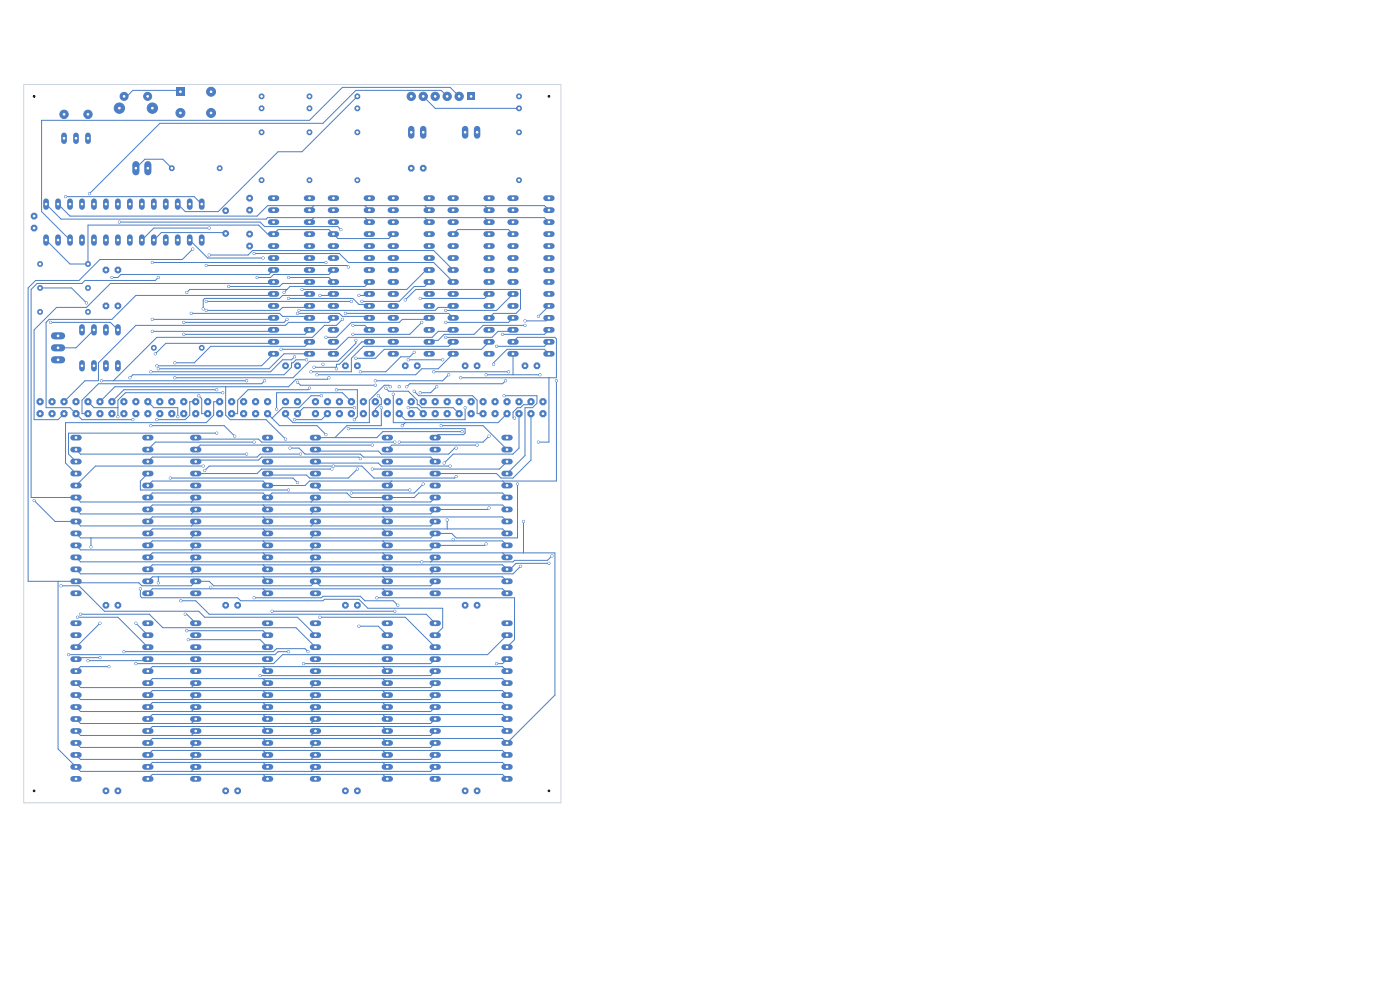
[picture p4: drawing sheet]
<svg xmlns="http://www.w3.org/2000/svg" width="297mm" height="210mm" viewBox="0 0 297 210" stroke-linecap="round" stroke-linejoin="round" font-family="sans-serif">
<g fill="none" stroke="#4d7fc4" stroke-width="1.2">
<path d="M91.7 97.9h1.2M91.7 95.4h1.2M91.7 92.8h1.2M107 97.9h1.2M107 95.4h1.2M107 92.8h1.2M91.7 118.2h1.2M91.7 115.7h1.2M91.7 113.2h1.2M91.7 110.6h1.2M91.7 108.1h1.2M91.7 105.5h1.2"/>
<path d="M91.7 103h1.2M91.7 100.5h1.2M107 118.2h1.2M107 115.7h1.2M107 113.2h1.2M107 110.6h1.2M107 108.1h1.2M107 105.5h1.2M107 103h1.2M107 100.5h1.2M91.7 125.9h1.2M91.7 123.3h1.2"/>
<path d="M91.7 120.8h1.2M107 125.9h1.2M107 123.3h1.2M107 120.8h1.2"/>
</g>
<path d="M99.2 19.7h1.5v1.5h-1.5z" fill="#4d7fc4"/>
<g fill="#4d7fc4" stroke="#4d7fc4" stroke-width=".21">
<circle cx="97.4" cy="20.4" r=".89"/>
<circle cx="94.9" cy="20.4" r=".89"/>
<circle cx="92.3" cy="20.4" r=".89"/>
<circle cx="89.8" cy="20.4" r=".89"/>
<circle cx="87.2" cy="20.4" r=".89"/>
<circle cx="47.9" cy="49.5" r=".61"/>
<circle cx="47.9" cy="44.7" r=".61"/>
</g>
<g fill="none" stroke="#4d7fc4" stroke-width="1.2">
<path d="M108.2 59.8h1.2M108.2 57.3h1.2M108.2 54.7h1.2M108.2 52.2h1.2M108.2 49.7h1.2M108.2 47.1h1.2M108.2 44.6h1.2M108.2 42h1.2M115.8 59.8h1.3M115.8 57.3h1.3M115.8 54.7h1.3M115.8 52.2h1.3"/>
<path d="M115.8 49.7h1.3M115.8 47.1h1.3M115.8 44.6h1.3M115.8 42h1.3M108.2 75.1h1.2M108.2 72.5h1.2M108.2 70h1.2M108.2 67.4h1.2M108.2 64.9h1.2M108.2 62.4h1.2M115.8 75.1h1.3M115.8 72.5h1.3"/>
<path d="M115.8 70h1.3M115.8 67.4h1.3M115.8 64.9h1.3M115.8 62.4h1.3M15.5 97.9h1.2M15.5 95.4h1.2M15.5 92.8h1.2M30.8 97.9h1.2M30.8 95.4h1.2M30.8 92.8h1.2M15.5 118.2h1.2M15.5 115.7h1.2"/>
<path d="M15.5 113.2h1.2M15.5 110.6h1.2M15.5 108.1h1.2M15.5 105.5h1.2M15.5 103h1.2M15.5 100.5h1.2M30.8 118.2h1.2M30.8 115.7h1.2M30.8 113.2h1.2M30.8 110.6h1.2M30.8 108.1h1.2M30.8 105.5h1.2"/>
<path d="M30.8 103h1.2M30.8 100.5h1.2M15.5 125.9h1.2M15.5 123.3h1.2M15.5 120.8h1.2M30.8 125.9h1.2M30.8 123.3h1.2M30.8 120.8h1.2"/>
</g>
<g fill="#4d7fc4">
<circle cx="36.4" cy="35.7" r=".66"/>
<circle cx="46.6" cy="35.7" r=".66"/>
<circle cx="75.8" cy="167.8" r=".77"/>
<circle cx="73.3" cy="167.8" r=".77"/>
<circle cx="86" cy="77.6" r=".77"/>
<circle cx="88.5" cy="77.6" r=".77"/>
</g>
<g fill="none" stroke="#4d7fc4" stroke-width="1.2">
<path d="M95.5 59.8h1.2M95.5 57.3h1.2M95.5 54.7h1.2M95.5 52.2h1.2M95.5 49.7h1.2M95.5 47.1h1.2M95.5 44.6h1.2M95.5 42h1.2M103.1 59.8h1.3M103.1 57.3h1.3M103.1 54.7h1.3M103.1 52.2h1.3"/>
<path d="M103.1 49.7h1.3M103.1 47.1h1.3M103.1 44.6h1.3M103.1 42h1.3M95.5 75.1h1.2M95.5 72.5h1.2M95.5 70h1.2M95.5 67.4h1.2M95.5 64.9h1.2M95.5 62.4h1.2M103.1 75.1h1.3M103.1 72.5h1.3"/>
<path d="M103.1 70h1.3M103.1 67.4h1.3M103.1 64.9h1.3M103.1 62.4h1.3"/>
</g>
<g fill="#4d7fc4">
<circle cx="89.8" cy="35.7" r=".77"/>
<circle cx="87.2" cy="35.7" r=".77"/>
</g>
<g fill="none" stroke="#4d7fc4" stroke-width="1.2">
<path d="M40.9 139.8h1.2M40.9 137.3h1.2M40.9 134.7h1.2M40.9 132.2h1.2M56.2 139.8h1.2M56.2 137.3h1.2M56.2 134.7h1.2M56.2 132.2h1.2M40.9 157.6h1.2M40.9 155.1h1.2M40.9 152.5h1.2M40.9 150h1.2"/>
<path d="M40.9 147.4h1.2M40.9 144.9h1.2M40.9 142.4h1.2M56.2 157.6h1.2M56.2 155.1h1.2M56.2 152.5h1.2M56.2 150h1.2M56.2 147.4h1.2M56.2 144.9h1.2M56.2 142.4h1.2M40.9 165.2h1.2M40.9 162.7h1.2"/>
<path d="M40.9 160.1h1.2M56.2 165.2h1.2M56.2 162.7h1.2M56.2 160.1h1.2"/>
</g>
<g fill="#4d7fc4">
<circle cx="65.7" cy="20.4" r=".66"/>
<circle cx="65.7" cy="23" r=".66"/>
<circle cx="8.5" cy="66.2" r=".66"/>
<circle cx="18.7" cy="66.2" r=".66"/>
<circle cx="8.5" cy="56" r=".66"/>
<circle cx="18.7" cy="56" r=".66"/>
</g>
<g fill="#4d7fc4" stroke="#4d7fc4" stroke-width=".21">
<circle cx="31.3" cy="20.4" r=".85"/>
<circle cx="26.3" cy="20.4" r=".85"/>
<circle cx="32.3" cy="22.9" r="1.1"/>
<circle cx="25.3" cy="22.9" r="1.1"/>
</g>
<g fill="#4d7fc4">
<circle cx="7.2" cy="48.4" r=".77"/>
<circle cx="7.2" cy="45.8" r=".77"/>
<circle cx="111.4" cy="77.6" r=".77"/>
<circle cx="113.9" cy="77.6" r=".77"/>
<circle cx="50.4" cy="167.8" r=".77"/>
<circle cx="47.9" cy="167.8" r=".77"/>
<circle cx="101.2" cy="167.8" r=".77"/>
<circle cx="98.7" cy="167.8" r=".77"/>
<circle cx="53" cy="52.2" r=".77"/>
<circle cx="53" cy="49.7" r=".77"/>
<circle cx="8.5" cy="61.1" r=".66"/>
<circle cx="18.7" cy="61.1" r=".66"/>
<circle cx="55.5" cy="28.1" r=".66"/>
<circle cx="55.5" cy="38.2" r=".66"/>
<circle cx="60.6" cy="77.6" r=".77"/>
<circle cx="63.1" cy="77.6" r=".77"/>
<circle cx="75.8" cy="128.4" r=".77"/>
<circle cx="73.3" cy="128.4" r=".77"/>
</g>
<path d="M28.8 34.9v1.5M31.4 34.9v1.5" fill="none" stroke="#4d7fc4" stroke-width="1.5"/>
<g fill="#4d7fc4">
<circle cx="53" cy="42" r=".77"/>
<circle cx="53" cy="44.6" r=".77"/>
</g>
<g fill="none" stroke="#4d7fc4" stroke-width="1.2">
<path d="M66.3 97.9h1.2M66.3 95.4h1.2M66.3 92.8h1.2M81.6 97.9h1.2M81.6 95.4h1.2M81.6 92.8h1.2M66.3 118.2h1.2M66.3 115.7h1.2M66.3 113.2h1.2M66.3 110.6h1.2M66.3 108.1h1.2M66.3 105.5h1.2"/>
<path d="M66.3 103h1.2M66.3 100.5h1.2M81.6 118.2h1.2M81.6 115.7h1.2M81.6 113.2h1.2M81.6 110.6h1.2M81.6 108.1h1.2M81.6 105.5h1.2M81.6 103h1.2M81.6 100.5h1.2M66.3 125.9h1.2M66.3 123.3h1.2"/>
<path d="M66.3 120.8h1.2M81.6 125.9h1.2M81.6 123.3h1.2M81.6 120.8h1.2M91.7 139.8h1.2M91.7 137.3h1.2M91.7 134.7h1.2M91.7 132.2h1.2M107 139.8h1.2M107 137.3h1.2M107 134.7h1.2M107 132.2h1.2"/>
<path d="M91.7 157.6h1.2M91.7 155.1h1.2M91.7 152.5h1.2M91.7 150h1.2M91.7 147.4h1.2M91.7 144.9h1.2M91.7 142.4h1.2M107 157.6h1.2M107 155.1h1.2M107 152.5h1.2M107 150h1.2M107 147.4h1.2"/>
<path d="M107 144.9h1.2M107 142.4h1.2M91.7 165.2h1.2M91.7 162.7h1.2M91.7 160.1h1.2M107 165.2h1.2M107 162.7h1.2M107 160.1h1.2"/>
</g>
<g fill="#4d7fc4">
<circle cx="60.6" cy="87.8" r=".82"/>
<circle cx="60.6" cy="85.2" r=".82"/>
<circle cx="63.1" cy="87.8" r=".82"/>
<circle cx="63.1" cy="85.2" r=".82"/>
<circle cx="25" cy="128.4" r=".77"/>
<circle cx="22.5" cy="128.4" r=".77"/>
<circle cx="8.5" cy="87.8" r=".82"/>
<circle cx="8.5" cy="85.2" r=".82"/>
<circle cx="11" cy="87.8" r=".82"/>
<circle cx="11" cy="85.2" r=".82"/>
<circle cx="13.6" cy="87.8" r=".82"/>
<circle cx="13.6" cy="85.2" r=".82"/>
<circle cx="16.1" cy="87.8" r=".82"/>
<circle cx="16.1" cy="85.2" r=".82"/>
<circle cx="18.7" cy="87.8" r=".82"/>
<circle cx="18.7" cy="85.2" r=".82"/>
<circle cx="21.2" cy="87.8" r=".82"/>
<circle cx="21.2" cy="85.2" r=".82"/>
<circle cx="23.7" cy="87.8" r=".82"/>
<circle cx="23.7" cy="85.2" r=".82"/>
<circle cx="26.3" cy="87.8" r=".82"/>
<circle cx="26.3" cy="85.2" r=".82"/>
<circle cx="28.8" cy="87.8" r=".82"/>
<circle cx="28.8" cy="85.2" r=".82"/>
<circle cx="31.4" cy="87.8" r=".82"/>
<circle cx="31.4" cy="85.2" r=".82"/>
<circle cx="33.9" cy="87.8" r=".82"/>
<circle cx="33.9" cy="85.2" r=".82"/>
<circle cx="36.4" cy="87.8" r=".82"/>
<circle cx="36.4" cy="85.2" r=".82"/>
<circle cx="39" cy="87.8" r=".82"/>
<circle cx="39" cy="85.2" r=".82"/>
<circle cx="41.5" cy="87.8" r=".82"/>
<circle cx="41.5" cy="85.2" r=".82"/>
<circle cx="44.1" cy="87.8" r=".82"/>
<circle cx="44.1" cy="85.2" r=".82"/>
<circle cx="46.6" cy="87.8" r=".82"/>
<circle cx="46.6" cy="85.2" r=".82"/>
<circle cx="49.1" cy="87.8" r=".82"/>
<circle cx="49.1" cy="85.2" r=".82"/>
<circle cx="51.7" cy="87.8" r=".82"/>
<circle cx="51.7" cy="85.2" r=".82"/>
<circle cx="54.2" cy="87.8" r=".82"/>
<circle cx="54.2" cy="85.2" r=".82"/>
<circle cx="56.8" cy="87.8" r=".82"/>
<circle cx="56.8" cy="85.2" r=".82"/>
</g>
<g fill="none" stroke="#4d7fc4" stroke-width="1.2">
<path d="M9.8 42.7v1.2M9.8 50.3v1.2M12.3 42.7v1.2M12.3 50.3v1.2M14.9 42.7v1.2M14.9 50.3v1.2M17.4 42.7v1.2M17.4 50.3v1.2M19.9 42.7v1.2M19.9 50.3v1.2M22.5 42.7v1.2M22.5 50.3v1.2"/>
<path d="M25 42.7v1.2M25 50.3v1.2M27.6 42.7v1.2M27.6 50.3v1.2M30.1 42.7v1.2M30.1 50.3v1.2M32.6 42.7v1.2M32.6 50.3v1.2M35.2 42.7v1.2M35.2 50.3v1.2M37.7 42.7v1.2M37.7 50.3v1.2"/>
<path d="M40.3 42.7v1.2M40.3 50.3v1.2M42.8 42.7v1.2M42.8 50.3v1.2"/>
</g>
<path d="M37.3 18.5h1.9v1.9h-1.9z" fill="#4d7fc4"/>
<g fill="#4d7fc4" stroke="#4d7fc4" stroke-width=".21">
<circle cx="38.3" cy="24" r=".95"/>
<circle cx="44.8" cy="24" r=".95"/>
<circle cx="44.8" cy="19.5" r=".95"/>
</g>
<g fill="#4d7fc4">
<circle cx="22.5" cy="57.3" r=".77"/>
<circle cx="25" cy="57.3" r=".77"/>
</g>
<g fill="none" stroke="#4d7fc4" stroke-width="1.2">
<path d="M70.1 59.8h1.2M70.1 57.3h1.2M70.1 54.7h1.2M70.1 52.2h1.2M70.1 49.7h1.2M70.1 47.1h1.2M70.1 44.6h1.2M70.1 42h1.2M77.7 59.8h1.3M77.7 57.3h1.3M77.7 54.7h1.3M77.7 52.2h1.3"/>
<path d="M77.7 49.7h1.3M77.7 47.1h1.3M77.7 44.6h1.3M77.7 42h1.3M70.1 75.1h1.2M70.1 72.5h1.2M70.1 70h1.2M70.1 67.4h1.2M70.1 64.9h1.2M70.1 62.4h1.2M77.7 75.1h1.3M77.7 72.5h1.3"/>
<path d="M77.7 70h1.3M77.7 67.4h1.3M77.7 64.9h1.3M77.7 62.4h1.3"/>
</g>
<path d="M98.7 27.4v1.3M101.2 27.4v1.3" fill="none" stroke="#4d7fc4" stroke-width="1.4"/>
<g fill="#4d7fc4">
<circle cx="22.5" cy="64.9" r=".77"/>
<circle cx="25" cy="64.9" r=".77"/>
<circle cx="110.1" cy="28.1" r=".66"/>
<circle cx="110.1" cy="38.2" r=".66"/>
<circle cx="73.3" cy="77.6" r=".77"/>
<circle cx="75.8" cy="77.6" r=".77"/>
<circle cx="101.2" cy="128.4" r=".77"/>
<circle cx="98.7" cy="128.4" r=".77"/>
</g>
<g fill="none" stroke="#4d7fc4" stroke-width="1.2">
<path d="M82.8 59.8h1.2M82.8 57.3h1.2M82.8 54.7h1.2M82.8 52.2h1.2M82.8 49.7h1.2M82.8 47.1h1.2M82.8 44.6h1.2M82.8 42h1.2M90.4 59.8h1.3M90.4 57.3h1.3M90.4 54.7h1.3M90.4 52.2h1.3"/>
<path d="M90.4 49.7h1.3M90.4 47.1h1.3M90.4 44.6h1.3M90.4 42h1.3M82.8 75.1h1.2M82.8 72.5h1.2M82.8 70h1.2M82.8 67.4h1.2M82.8 64.9h1.2M82.8 62.4h1.2M90.4 75.1h1.3M90.4 72.5h1.3"/>
<path d="M90.4 70h1.3M90.4 67.4h1.3M90.4 64.9h1.3M90.4 62.4h1.3"/>
</g>
<path d="M87.2 27.4v1.3M89.8 27.4v1.3" fill="none" stroke="#4d7fc4" stroke-width="1.4"/>
<g fill="#4d7fc4">
<circle cx="98.7" cy="77.6" r=".77"/>
<circle cx="101.2" cy="77.6" r=".77"/>
<circle cx="55.5" cy="20.4" r=".66"/>
<circle cx="55.5" cy="23" r=".66"/>
</g>
<g fill="none" stroke="#4d7fc4" stroke-width="1.2">
<path d="M66.3 139.8h1.2M66.3 137.3h1.2M66.3 134.7h1.2M66.3 132.2h1.2M81.6 139.8h1.2M81.6 137.3h1.2M81.6 134.7h1.2M81.6 132.2h1.2M66.3 157.6h1.2M66.3 155.1h1.2M66.3 152.5h1.2M66.3 150h1.2"/>
<path d="M66.3 147.4h1.2M66.3 144.9h1.2M66.3 142.4h1.2M81.6 157.6h1.2M81.6 155.1h1.2M81.6 152.5h1.2M81.6 150h1.2M81.6 147.4h1.2M81.6 144.9h1.2M81.6 142.4h1.2M66.3 165.2h1.2M66.3 162.7h1.2"/>
<path d="M66.3 160.1h1.2M81.6 165.2h1.2M81.6 162.7h1.2M81.6 160.1h1.2"/>
</g>
<g fill="#4d7fc4">
<circle cx="75.8" cy="28.1" r=".66"/>
<circle cx="75.8" cy="38.2" r=".66"/>
</g>
<path d="M11.6 76.3h1.5M11.6 73.8h1.5M11.6 71.2h1.5" fill="none" stroke="#4d7fc4" stroke-width="1.5"/>
<g fill="none" stroke="#4d7fc4" stroke-width="1.2">
<path d="M57.4 59.8h1.2M57.4 57.3h1.2M57.4 54.7h1.2M57.4 52.2h1.2M57.4 49.7h1.2M57.4 47.1h1.2M57.4 44.6h1.2M57.4 42h1.2M65 59.8h1.3M65 57.3h1.3M65 54.7h1.3M65 52.2h1.3"/>
<path d="M65 49.7h1.3M65 47.1h1.3M65 44.6h1.3M65 42h1.3M57.4 75.1h1.2M57.4 72.5h1.2M57.4 70h1.2M57.4 67.4h1.2M57.4 64.9h1.2M57.4 62.4h1.2M65 75.1h1.3M65 72.5h1.3"/>
<path d="M65 70h1.3M65 67.4h1.3M65 64.9h1.3M65 62.4h1.3"/>
</g>
<g fill="#4d7fc4">
<circle cx="110.1" cy="20.4" r=".66"/>
<circle cx="110.1" cy="23" r=".66"/>
</g>
<g fill="none" stroke="#4d7fc4" stroke-width="1.2">
<path d="M17.4 69.4v1.2M17.4 77v1.2M19.9 69.4v1.2M19.9 77v1.2M22.5 69.4v1.2M22.5 77v1.2M25 69.4v1.2M25 77v1.2M15.5 139.8h1.2M15.5 137.3h1.2M15.5 134.7h1.2M15.5 132.2h1.2"/>
<path d="M30.8 139.8h1.2M30.8 137.3h1.2M30.8 134.7h1.2M30.8 132.2h1.2M15.5 157.6h1.2M15.5 155.1h1.2M15.5 152.5h1.2M15.5 150h1.2M15.5 147.4h1.2M15.5 144.9h1.2M15.5 142.4h1.2M30.8 157.6h1.2"/>
<path d="M30.8 155.1h1.2M30.8 152.5h1.2M30.8 150h1.2M30.8 147.4h1.2M30.8 144.9h1.2M30.8 142.4h1.2M15.5 165.2h1.2M15.5 162.7h1.2M15.5 160.1h1.2M30.8 165.2h1.2M30.8 162.7h1.2M30.8 160.1h1.2"/>
</g>
<g fill="#4d7fc4">
<circle cx="25" cy="167.8" r=".77"/>
<circle cx="22.5" cy="167.8" r=".77"/>
<circle cx="32.6" cy="73.8" r=".66"/>
<circle cx="42.8" cy="73.8" r=".66"/>
</g>
<g fill="none" stroke="#4d7fc4" stroke-width="1.2">
<path d="M40.9 97.9h1.2M40.9 95.4h1.2M40.9 92.8h1.2M56.2 97.9h1.2M56.2 95.4h1.2M56.2 92.8h1.2M40.9 118.2h1.2M40.9 115.7h1.2M40.9 113.2h1.2M40.9 110.6h1.2M40.9 108.1h1.2M40.9 105.5h1.2"/>
<path d="M40.9 103h1.2M40.9 100.5h1.2M56.2 118.2h1.2M56.2 115.7h1.2M56.2 113.2h1.2M56.2 110.6h1.2M56.2 108.1h1.2M56.2 105.5h1.2M56.2 103h1.2M56.2 100.5h1.2M40.9 125.9h1.2M40.9 123.3h1.2"/>
<path d="M40.9 120.8h1.2M56.2 125.9h1.2M56.2 123.3h1.2M56.2 120.8h1.2"/>
</g>
<g fill="#4d7fc4">
<circle cx="65.7" cy="28.1" r=".66"/>
<circle cx="65.7" cy="38.2" r=".66"/>
<circle cx="75.8" cy="20.4" r=".66"/>
<circle cx="75.8" cy="23" r=".66"/>
</g>
<path d="M13.6 28.7v1.2M16.1 28.7v1.2M18.7 28.7v1.2" fill="none" stroke="#4d7fc4" stroke-width="1.2"/>
<g fill="#4d7fc4" stroke="#4d7fc4" stroke-width=".21">
<circle cx="13.6" cy="24.3" r=".89"/>
<circle cx="18.7" cy="24.3" r=".89"/>
</g>
<g fill="#4d7fc4">
<circle cx="50.4" cy="128.4" r=".77"/>
<circle cx="47.9" cy="128.4" r=".77"/>
<circle cx="66.9" cy="87.8" r=".82"/>
<circle cx="66.9" cy="85.2" r=".82"/>
<circle cx="69.5" cy="87.8" r=".82"/>
<circle cx="69.5" cy="85.2" r=".82"/>
<circle cx="72" cy="87.8" r=".82"/>
<circle cx="72" cy="85.2" r=".82"/>
<circle cx="74.5" cy="87.8" r=".82"/>
<circle cx="74.5" cy="85.2" r=".82"/>
<circle cx="77.1" cy="87.8" r=".82"/>
<circle cx="77.1" cy="85.2" r=".82"/>
<circle cx="79.6" cy="87.8" r=".82"/>
<circle cx="79.6" cy="85.2" r=".82"/>
<circle cx="82.2" cy="87.8" r=".82"/>
<circle cx="82.2" cy="85.2" r=".82"/>
<circle cx="84.7" cy="87.8" r=".82"/>
<circle cx="84.7" cy="85.2" r=".82"/>
<circle cx="87.2" cy="87.8" r=".82"/>
<circle cx="87.2" cy="85.2" r=".82"/>
<circle cx="89.8" cy="87.8" r=".82"/>
<circle cx="89.8" cy="85.2" r=".82"/>
<circle cx="92.3" cy="87.8" r=".82"/>
<circle cx="92.3" cy="85.2" r=".82"/>
<circle cx="94.9" cy="87.8" r=".82"/>
<circle cx="94.9" cy="85.2" r=".82"/>
<circle cx="97.4" cy="87.8" r=".82"/>
<circle cx="97.4" cy="85.2" r=".82"/>
<circle cx="99.9" cy="87.8" r=".82"/>
<circle cx="99.9" cy="85.2" r=".82"/>
<circle cx="102.5" cy="87.8" r=".82"/>
<circle cx="102.5" cy="85.2" r=".82"/>
<circle cx="105" cy="87.8" r=".82"/>
<circle cx="105" cy="85.2" r=".82"/>
<circle cx="107.6" cy="87.8" r=".82"/>
<circle cx="107.6" cy="85.2" r=".82"/>
<circle cx="110.1" cy="87.8" r=".82"/>
<circle cx="110.1" cy="85.2" r=".82"/>
<circle cx="112.6" cy="87.8" r=".82"/>
<circle cx="112.6" cy="85.2" r=".82"/>
<circle cx="115.2" cy="87.8" r=".82"/>
<circle cx="115.2" cy="85.2" r=".82"/>
</g>
<g fill="#4d7fc4" stroke="#4d7fc4" stroke-width=".21">
<circle cx="19" cy="41.1" r=".23"/>
<circle cx="68.5" cy="77.3" r=".23"/>
<circle cx="18.3" cy="64.3" r=".23"/>
<circle cx="10.7" cy="68.4" r=".23"/>
<circle cx="18.7" cy="140.1" r=".23"/>
<circle cx="23.7" cy="58.9" r=".23"/>
<circle cx="63.4" cy="65.8" r=".23"/>
<circle cx="52.3" cy="96.3" r=".23"/>
<circle cx="72.6" cy="67.8" r=".23"/>
<circle cx="52.3" cy="80.8" r=".23"/>
<circle cx="73.3" cy="66.5" r=".23"/>
<circle cx="21.5" cy="80.8" r=".23"/>
<circle cx="53.9" cy="93.8" r=".23"/>
<circle cx="59.6" cy="74.1" r=".23"/>
<circle cx="63.7" cy="96.3" r=".23"/>
<circle cx="66" cy="78.9" r=".23"/>
<circle cx="109.2" cy="88.7" r=".23"/>
<circle cx="114.2" cy="67.1" r=".23"/>
<circle cx="33.6" cy="123.6" r=".23"/>
<circle cx="19.3" cy="116" r=".23"/>
<circle cx="111.4" cy="68.1" r=".23"/>
<circle cx="109.8" cy="102.7" r=".23"/>
<circle cx="106.6" cy="70.9" r=".23"/>
<circle cx="103.8" cy="107.8" r=".23"/>
<circle cx="105.3" cy="73.5" r=".23"/>
<circle cx="103.1" cy="115.4" r=".23"/>
<circle cx="104.7" cy="77.3" r=".23"/>
<circle cx="89.5" cy="119.2" r=".23"/>
<circle cx="117.1" cy="117.9" r=".23"/>
<circle cx="116.5" cy="119.5" r=".23"/>
<circle cx="103.1" cy="79.5" r=".23"/>
<circle cx="114.5" cy="79.5" r=".23"/>
<circle cx="111.1" cy="110.6" r=".23"/>
<circle cx="114.2" cy="93.8" r=".23"/>
<circle cx="97.7" cy="80.1" r=".23"/>
<circle cx="96.1" cy="114.4" r=".23"/>
<circle cx="94.5" cy="71.6" r=".23"/>
<circle cx="94.5" cy="68.4" r=".23"/>
<circle cx="94.9" cy="110.3" r=".23"/>
<circle cx="94.5" cy="65.8" r=".23"/>
<circle cx="89.1" cy="83.3" r=".23"/>
<circle cx="92.6" cy="82" r=".23"/>
<circle cx="86.3" cy="82" r=".23"/>
<circle cx="107.2" cy="80.8" r=".23"/>
<circle cx="118" cy="80.8" r=".23"/>
<circle cx="40.9" cy="52.8" r=".23"/>
<circle cx="13.9" cy="41.7" r=".23"/>
<circle cx="7.2" cy="106.2" r=".23"/>
<circle cx="33.6" cy="58.9" r=".23"/>
<circle cx="16.4" cy="130.9" r=".23"/>
<circle cx="21.2" cy="132.2" r=".23"/>
<circle cx="32.3" cy="70.3" r=".23"/>
<circle cx="28.8" cy="132.2" r=".23"/>
<circle cx="28.2" cy="89" r=".23"/>
<circle cx="56.1" cy="80.8" r=".23"/>
<circle cx="32.3" cy="67.8" r=".23"/>
<circle cx="33" cy="75.1" r=".23"/>
<circle cx="21.2" cy="139.5" r=".23"/>
<circle cx="23.1" cy="141.4" r=".23"/>
<circle cx="33.3" cy="77.6" r=".23"/>
<circle cx="33.6" cy="78.2" r=".23"/>
<circle cx="49.8" cy="92.5" r=".23"/>
<circle cx="32" cy="90.3" r=".23"/>
<circle cx="44.4" cy="48.4" r=".23"/>
<circle cx="81.8" cy="82.4" r=".23"/>
<circle cx="96.8" cy="95.1" r=".23"/>
<circle cx="80.9" cy="86.5" r=".23"/>
<circle cx="98" cy="91.6" r=".23"/>
<circle cx="101.2" cy="94.4" r=".23"/>
<circle cx="87.9" cy="83" r=".23"/>
<circle cx="84.7" cy="82" r=".23"/>
<circle cx="103.8" cy="92.5" r=".23"/>
<circle cx="84.7" cy="93.8" r=".23"/>
<circle cx="95.2" cy="79.5" r=".23"/>
<circle cx="75.8" cy="99.5" r=".23"/>
<circle cx="79.6" cy="80.8" r=".23"/>
<circle cx="98.7" cy="86.5" r=".23"/>
<circle cx="107.9" cy="78.9" r=".23"/>
<circle cx="92" cy="78.9" r=".23"/>
<circle cx="94.2" cy="98.2" r=".23"/>
<circle cx="111.4" cy="69" r=".23"/>
<circle cx="61.5" cy="95.1" r=".23"/>
<circle cx="82.8" cy="82" r=".23"/>
<circle cx="69.1" cy="71.6" r=".23"/>
<circle cx="74.5" cy="104.6" r=".23"/>
<circle cx="89.8" cy="102.7" r=".23"/>
<circle cx="76.8" cy="63.9" r=".23"/>
<circle cx="79" cy="99.5" r=".23"/>
<circle cx="85.3" cy="90.3" r=".23"/>
<circle cx="83.4" cy="83.6" r=".23"/>
<circle cx="89.5" cy="68.4" r=".23"/>
<circle cx="73.9" cy="90.9" r=".23"/>
<circle cx="74.9" cy="70.9" r=".23"/>
<circle cx="39.9" cy="135.7" r=".23"/>
<circle cx="37.1" cy="77" r=".23"/>
<circle cx="39" cy="70.9" r=".23"/>
<circle cx="39.6" cy="133.8" r=".23"/>
<circle cx="39.3" cy="130.3" r=".23"/>
<circle cx="40.6" cy="66.5" r=".23"/>
<circle cx="43.7" cy="65.8" r=".23"/>
<circle cx="42.2" cy="83.9" r=".23"/>
<circle cx="43.1" cy="65.5" r=".23"/>
<circle cx="48.5" cy="60.8" r=".23"/>
<circle cx="65.7" cy="82.4" r=".23"/>
<circle cx="54.5" cy="58.9" r=".23"/>
<circle cx="53.9" cy="126.8" r=".23"/>
<circle cx="84.4" cy="128.4" r=".23"/>
<circle cx="61.2" cy="58.9" r=".23"/>
<circle cx="57.7" cy="129.7" r=".23"/>
<circle cx="83.8" cy="129.7" r=".23"/>
<circle cx="67.9" cy="62.7" r=".23"/>
<circle cx="68.2" cy="83.9" r=".23"/>
<circle cx="69.1" cy="92.2" r=".23"/>
<circle cx="76.1" cy="132.8" r=".23"/>
<circle cx="14.5" cy="138.9" r=".23"/>
<circle cx="61.2" cy="138.2" r=".23"/>
<circle cx="25.3" cy="47.1" r=".23"/>
<circle cx="72.3" cy="48.7" r=".23"/>
<circle cx="69.1" cy="55.7" r=".23"/>
<circle cx="17.1" cy="130.3" r=".23"/>
<circle cx="32.3" cy="55.7" r=".23"/>
<circle cx="47.2" cy="83.3" r=".23"/>
<circle cx="25" cy="88.4" r=".23"/>
<circle cx="26.3" cy="138.2" r=".23"/>
<circle cx="65.3" cy="138.2" r=".23"/>
<circle cx="12.9" cy="124.3" r=".23"/>
<circle cx="60.6" cy="93.2" r=".23"/>
<circle cx="69.8" cy="80.1" r=".23"/>
<circle cx="46" cy="82.7" r=".23"/>
<circle cx="105.3" cy="140.8" r=".23"/>
<circle cx="79.9" cy="126.8" r=".23"/>
<circle cx="66.6" cy="77.9" r=".23"/>
<circle cx="75.2" cy="89" r=".23"/>
<circle cx="71.4" cy="82.7" r=".23"/>
<circle cx="65" cy="76.3" r=".23"/>
<circle cx="27.6" cy="80.1" r=".23"/>
<circle cx="71.4" cy="78.2" r=".23"/>
<circle cx="43.7" cy="56.3" r=".23"/>
<circle cx="28.8" cy="140.8" r=".23"/>
<circle cx="73.9" cy="56.6" r=".23"/>
<circle cx="74.9" cy="69" r=".23"/>
<circle cx="37.7" cy="88.4" r=".23"/>
<circle cx="63.1" cy="66.5" r=".23"/>
<circle cx="62.5" cy="75.7" r=".23"/>
<circle cx="38.3" cy="127.4" r=".23"/>
<circle cx="32" cy="78.9" r=".23"/>
<circle cx="61.2" cy="63.3" r=".23"/>
<circle cx="29.8" cy="124.9" r=".23"/>
<circle cx="60.9" cy="67.8" r=".23"/>
<circle cx="39" cy="68.4" r=".23"/>
<circle cx="76.1" cy="62.7" r=".23"/>
<circle cx="75.5" cy="72.2" r=".23"/>
<circle cx="37.1" cy="80.1" r=".23"/>
<circle cx="67.9" cy="130.9" r=".23"/>
<circle cx="36.1" cy="101.4" r=".23"/>
<circle cx="63.1" cy="102.4" r=".23"/>
<circle cx="64.4" cy="140.8" r=".23"/>
<circle cx="60.3" cy="62" r=".23"/>
<circle cx="39.6" cy="62" r=".23"/>
<circle cx="74.5" cy="63.9" r=".23"/>
<circle cx="55.2" cy="143.3" r=".23"/>
<circle cx="43.7" cy="63.9" r=".23"/>
<circle cx="33.3" cy="89" r=".23"/>
<circle cx="43.1" cy="98.9" r=".23"/>
<circle cx="44.4" cy="54.1" r=".23"/>
<circle cx="53.9" cy="53.8" r=".23"/>
<circle cx="46" cy="91.9" r=".23"/>
<circle cx="62.5" cy="89" r=".23"/>
<circle cx="67.2" cy="79.5" r=".23"/>
<circle cx="61.2" cy="103.9" r=".23"/>
<circle cx="96.8" cy="101.1" r=".23"/>
<circle cx="43.4" cy="99.8" r=".23"/>
<circle cx="70.7" cy="98.9" r=".23"/>
<circle cx="75.5" cy="76" r=".23"/>
<circle cx="70.4" cy="99.5" r=".23"/>
<circle cx="76.4" cy="97.3" r=".23"/>
<circle cx="83.8" cy="93.8" r=".23"/>
<circle cx="86.6" cy="86.5" r=".23"/>
<circle cx="86.9" cy="103.9" r=".23"/>
<circle cx="79" cy="94.4" r=".23"/>
<circle cx="80.3" cy="83.9" r=".23"/>
<circle cx="86" cy="63.6" r=".23"/>
<circle cx="95.5" cy="98.9" r=".23"/>
<circle cx="93.9" cy="76.3" r=".23"/>
<circle cx="86.6" cy="76.3" r=".23"/>
<circle cx="93.6" cy="90.3" r=".23"/>
<circle cx="76.4" cy="78.9" r=".23"/>
<circle cx="89.1" cy="63.3" r=".23"/>
<circle cx="87.9" cy="74.7" r=".23"/>
<circle cx="58.7" cy="86.8" r=".23"/>
<circle cx="75.2" cy="86.5" r=".23"/>
<circle cx="106.9" cy="83.9" r=".23"/>
<circle cx="64.1" cy="61.4" r=".23"/>
<circle cx="110.4" cy="120.1" r=".23"/>
<circle cx="44.7" cy="124.6" r=".23"/>
<circle cx="79.6" cy="81.7" r=".23"/>
<circle cx="55.8" cy="54.7" r=".23"/>
<circle cx="63.1" cy="81.1" r=".23"/>
</g>
<g fill="none" stroke="#4d7fc4" stroke-width=".21">
<path d="M38.3 19.5l-.6-.3h-9.5l-1.3 1.2h-.6M28.8 35.7l1.9-1.9h3.8l1.9 1.9M75.8 20.4l-11.7 11.8h-5.1l-12.7 12.7h-7l-1.6-1.6M89.8 20.4l2.5 2.6h17.8M94.9 20.4l-1.3-1.2h-18.1l-7 7h-34.6l-14.9 14.9M97.4 20.4l-1.9-1.9h-22.9l-6.9 7h-56.9v19.4l6.1 6M9.8 43.3l3.2 3.2h43.4l.4-.3h58.7l1 .9M12.3 43.3l2.6 2.5h39.6l2.3-2.2h58.7l1 1M13.9 41.7h27.3l1.6 1.6M25.3 47.1h29.9l.9 1h15.6l.6 .6M32.3 55.7h36.8M33.6 58.9l-.6 .6h-15l-.6 .6h-9.5l-1.3 1.3v44.1h9.5l1 1h74.3l.9-1"/>
<path d="M40.3 50.9l3.8 3.8h11.7M40.9 52.8l-2.2 2.3h-17.5l-4.4 4.4h-9.2l-1.6 1.6v62.2h10.1l.3 .3h13.1l.6 .7h10.5l.9-1h2.9l.9 1h20.7l.9-1 1 1h23.5l.9-1M43.7 56.3h29.9l.3 .3M44.4 48.4h-11.8l-2.5 2.5M44.4 54.1h8.2l1-1h38.4l4.1 4.2M47.9 49.5v-.2h-13.7l-1.6 1.6M53.9 53.8h18.1l1.9 1.9h18.1l4.1 4.1M58 57.3l-.9 .9h-31.5l-.6 .7h-1.3M58 59.8l-.3 .3h-34.3l-5.1 5.1h-6.3l-4.8 4.8v19h5.1l1.3-1.2M61.2 58.9h8.6l.9 .9M65.7 59.8l-.4 .3h-5.4l-.6 .7h-10.8M66.6 46.2l-.9 .9"/>
<path d="M66.6 43.6l-.9 1M70.7 57.3l-.9 .9h-11.8l-.6 .7h-2.9M77.4 46.2l1 .9M77.4 43.6l1 1M78.4 59.8l-1 1h-15.9l-1.2 1.2M83.4 49.7l-.9 .9h-10.8l-1.9-1.9h-10.8l-1 1h-1.2l-1.9-2h-36.2v8.3h-3.8l-5.1-5.1M90.1 46.2l1 .9M90.1 43.6l1 1M91.1 59.8l-1 1h-2.2l-3.2 3.1h-7.9M91.1 57.3h-.7l-4.1 4.1h-22.2M96.1 49.7l1-1h10.8l.9 1M102.8 43.6l1 1"/>
<path d="M102.8 46.2l1 .9M8.5 61.1h6.7l3.1 3.2M10.7 68.4h12.7l1.6 1.6M19.9 70l-3.8 3.8h-3.8M40.6 66.5h18.7l.6 .6h5.4l.4 .3M43.7 63.9h30.8M58 75.1l-2.5 2.5h-22.2M58 70l-.3 .3h-25.4M58 62.4l-.3 .3h-28.9l-5.1 5.1h-13.3l-.6 .6v18.1h5.1l2.5 2.5h10.8M58 67.4l-.3 .4h-25.4M58 72.5l-.3 .3h-22.5l-2.2 2.3M60.9 67.8l-.6 .6h-21.3"/>
<path d="M60.9 61.4h-20.6l-.7 .6M61.2 63.3h13.7l1.2 1.3h1.9l.4 .3M62.5 75.7l-.7 .6h-1.9l-2.5 2.6h-25.4M63.1 66.5h8.9l.6 .6h5.4l.4 .3M65 76.3h-2.2l-.6 .7h-.4v.9l-1.5 1.6h-32.1l-.6 .6M65.7 64.9l-.4 .3h-5.4l-.6 .6h-15.6M65.7 72.5l-1 1h-20l-3.5 3.5h-4.1M65.7 70l-1 .9h-25.7M65.7 62.4l-.4 .3h-5.4l-.6 .6h-15.9l-.3 .3v1.9M65.7 75.1h-5.4l-3.2 3.1h-23.5M66.6 77.9h4.8M70.7 62.4l-.3 .3h-2.5"/>
<path d="M70.7 67.4l-.9 1h-8.6l-.6 .6h-31.8l-7.9 8v3.8h-2.9l-4.4 4.4M72.6 67.8l-1.2 1.2h-2.6l-2.5 2.6h-33l-9.2 9.2M73.3 66.5h21.9l.9 .9M74.9 69h2.5l1 1M75.5 72.2v.6l-3.8 3.8h-6l-3.5 3.5h-25.1M78.4 62.4l-.4 .3h-1.9M78.4 72.5h-1.6l-4.8 4.8h-.6v.9M86 63.6l2.2-2.2h22.2v4.1l-.9 1h-4.8l-.9 .9M86.6 76.3h7.3M87.9 74.7l-1 1h-1.9l-3.2 3.2h-5.3M89.5 68.4l-2.6 2.5h-12M91.1 67.4l-.4 .4h-5.4l-.6 .6h-10.2l-3.1 3.2h-2.3"/>
<path d="M92 78.9h15.9M95.2 79.5l-1.3 1.3h-14.3M96.1 75.1l-3.1 3.1h-3.5l-1.3 1.3h-21M96.1 64.9l-.3 .3h-2.8l-.7 .6h-28.9M96.1 70l-.3 .3h-2.8l-1.3 1.3h-17.8l-2.5 2.5h-11.8M96.1 72.5l-.9 1h-18.1l-2.6 2.5v2.9h-8.5M103.1 79.5h11.4M103.8 72.5l-1.6 1.6h-20.7l-1.9 1.9h-4.1M103.8 62.4l-1 .9h-13.7M108.8 67.4l-.9 1h-13.4M108.8 62.4l-3.5 3.4h-10.8M108.8 70l-.3 .3h-2.8l-1.3 1.3h-9.9"/>
<path d="M108.8 72.5l1-.9h7.9l.3 .3v8.2h-20.3M108.8 75.1v4.4M111.4 69h-8.9l-1.9 1.9h-6.4l-1.2 1.3h-1.6l-.3 .3M116.5 75.1l-1-1h-7.9l-2.9 2.9v.3M116.5 72.5l-1 1h-10.2M116.5 64.9l-2.3 2.2M116.5 67.4l-.7 .7h-4.4M116.5 70l-1 .9h-8.9M16.1 95.4l1 .9h35.2M18.7 85.2l1.2 1.3h5.1M21.5 80.8h30.8M31.4 85.2l1.2 1.3h5.1v1.9"/>
<path d="M32 90.3h15.6l2.2 2.2M41.5 92.8l.3 .4h13.1l.6 .6h28.3M41.5 85.2h-1.2v2.9l-1 .9h-6M42.2 83.9l.6 .7v3.2h1.3M43.1 98.9h-22.8l-4.2 4.1M43.4 99.8l1-.9h32.4l2.5 2.5h17.2l.3-.3M46 82.7h-19.7l-2.6 2.5M46 91.9h-31.5v4.4l1.6 1.6M46.6 85.2h-1.3v2.9l-1.6 1.6h-29.8v8.5l2.2 2.3M47.2 83.3h-20.6l-1.6 1.6v3.5M47.9 82v6.1l.9 .9h7.6l4.2 4.2M53.9 93.8h-20.9l-1.6 1.6"/>
<path d="M56.1 80.8l-.6 .6h-34.6l-3.5 3.5v2.9h1.3M56.8 87.8l2.5 2.5h7.9l1.9 1.9M61.5 95.1h1.9l1.3 1.2h11.8l.6 .7h14.3l.9 .9M63.1 81.1l.7 .6h15.8M63.8 96.3h-8.6l-.7 .7h-22.2l-.9 .9M65.7 82.4l-.4 .3h-12.7l-2.2 2.2v2.9h-1.3M66.9 97.9l.3 .3h13.1l.6 .7h14.6M68.2 83.9h-2.2l-2.6 2.6h-3.5l-2.2 2.2M69.5 87.8l-1.3 1.2h-5.7M69.8 80.1l-.3 .4h-6.7l-1.6 1.5h-36.8l-3.2 3.2M70.4 99.5h-14.9l-1 1h-13M71.4 82.7h4.4v5.7l-.6 .6"/>
<path d="M73.9 90.9h24.8v1l-.3 .3h-5.4l-.7 .6M74.5 85.2l-1.9-1.9h-13.9v3.5M75.2 86.5h-10.8l-1.3 1.3M75.8 99.5l-1.9 1.9h-8.2l-.7-.6h-7.9l-.3-.3M76.5 97.3l-.4-.3h-20.6l-.6 .6h-13.1l-.3 .3M79 94.4h-36.5l-1 1M80.3 83.9l.6 .7v1.2h-.3l-1 1v1M80.9 86.5v3.8h-7.3l-2.5 2.5M81.8 82.4l.7 .6h4.1l1.9 1.9v.9h.3l.7 .7h6.6l1.3 1.3M82.8 82l-.3-.3h-1l-3.1 3.2v4.8h-16.2l-1.6-1.6v-.3M83.4 83.6v6.1h22.3l1.9-1.9M86 89.7l-.7 .6"/>
<path d="M86.6 86.5h1.9l1.3 1.3M87.9 83l.9 .9h11.5l.9 1v2.9h1.3M92.6 82l-1.2 1.3h-2.3M93.6 90.3h8.9l5.1 5.1M96.8 95.1h-.3l-1.3 1.2h-14.3l-.6-.6h-13.1l-.3-.3M98 91.6h-16.8l-1.3 1.2h-13M98.7 86.5v2.5h-12.7l-1.3-1.2M101.2 94.4h-18.1l-.9 1M103.8 92.5l-1.3 1.3h-17.8M106.9 83.9h7v1.6l-.9 1h-1.6v10.1l-3.8 3.9M107.2 80.8l-.6 .6h-19.7l-.6 .6M107.6 97.9l-1.6 1.6h-27"/>
<path d="M110.1 87.8v7.3l-1.3 1.2h-12.7l-1.9 1.9M112.6 85.2l-.6 .6h-.9l-.7 .7h-.6l-1 .9v1.3h.4M112.6 87.8v9.8l-3.8 3.8h-2.5l-1-.9h-13M116.5 80.1v13.7h-2.3M118 80.8v21.2h-52.3l-1 1h-7.9l-1-1h-23.5l-.9 1M7.2 106.2l4.5 4.4h4.4l1 1h74.3l.9-1M19.3 114.1v1.9M31.4 118.2l.9-.9h85.4v30.1l-10.1 10.2-1-.9h-74.3l-.9 .9M31.4 115.7l.9-1h74.3l1 1M31.4 113.2l.9-1h74.3l1 1M31.4 110.6l.9-.9h74.3l1 .9M31.4 108.1l.9-1h74.3l1 1"/>
<path d="M31.4 105.5l.9-.9h23.5l1 .9 .9-.9h15.9l.9 .9h13.4l.9-.9h17.8l1 .9M31.4 100.5l-1.6 1.5v1.9h31.4M36.1 101.4h26.1l.9 1M41.5 113.2l-.9 .9M41.5 108.1l-.9 .9M41.5 115.7l-.9 .9M41.5 118.2l-.9 1M41.5 110.6l-.9 1M41.5 105.5l-.9 1M55.8 119.8l1 1M55.8 117.3l1 .9M55.8 114.7l1 1"/>
<path d="M55.8 112.2l1 1M55.8 109.7l1 .9M55.8 107.1l1 1M66.9 113.2l-.9 .9M66.9 108.1l-.9 .9M66.9 115.7l-.9 .9M66.9 118.2l-.9 1M66.9 110.6l-.9 1M66.9 105.5l-.9 1M66.9 103l1 .9h19M81.2 119.8l1 1M81.2 117.3l1 .9"/>
<path d="M81.2 114.7l1 1M81.2 112.2l1 1M81.2 109.7l1 .9M81.2 107.1l1 1M83.1 102l-.9 1M89.8 102.7l-1.9 1.9h-13.4M92.3 118.2l-.9 1M94.9 110.3v1.9M96.1 114.4v.3M103.1 115.4l-.3 .3h-10.5l-.9 .9h-74.3l-1-.9M103.8 107.8l-.4 .3h-11.1l-.9 .9h-74.3l-1-.9M106.6 117.3l1 .9"/>
<path d="M106.6 102l1 1M109.8 102.7v11.4h-13l-1-.9h-3.5l-.9 .9h-74.3l-1-.9M111.1 110.6v6.7M116.5 119.5h-7l-1.3 1.3h-.6l-1-1h-74.3l-.9 1M117.1 117.9l-1 1h-6.9l-.4 .3h-91.7l-1-1M12.3 123.3v35.6l4.8 4.7h74.3l.9-.9M13 124.3h3.8l5.4 5.4h20l1.2 1.2h19.7l3.8 3.8M16.4 130.9h8.6l6.4 6.4M17.1 130.3h14.6l2.8 2.9h28.3l4.1 4.1M21.2 132.2l-5.1 5.1M21.2 139.5h-4.8l-.3 .3M26.3 138.2h31.7l.7-.6h6l.6 .6"/>
<path d="M28.8 132.2l2.6 2.5M29.8 124.9v1.6l.3 .3h20.3l.7 .6h17.4l.3-.3h7.3l1.9 1.9h15.9v4.2l-1.6 1.5M31.4 139.8l-.4 .3h-12.3M31.4 123.3l.9-.9h74.3l1 .9M31.4 125.9l.9-1h74.3l1 1M33.6 122.4v1.2M38.3 127.4h3.2l2.9 2.9h46l1.9 1.9M39.3 130.3h.3l1.9 1.9M39.6 133.8h16.2l1 .9M39.9 135.7h15.3l1.6 1.6M41.5 120.8l-.9 .9M44.7 124.6v.3"/>
<path d="M53.9 126.8h14.3l.3-.3h8l.9 .9h6l1 1M55.8 122.4l1 .9M55.8 124.9l1 1M57.7 129.7h26.1M61.2 138.2h-2.2l-.6 .7h-43.9M66.9 120.8l-.9 .9M67.9 130.9h18.1l6.3 6.4M76.1 132.8h4.2l1.9 1.9M79.9 126.8h29.3v8.9l-1.6 1.6M81.2 122.4l1 .9M81.2 124.9l1 1M92.3 139.8l-.9 1h-27"/>
<path d="M92.3 120.8l-.9 .9M107.6 139.8l-1 1h-1.3M107.6 134.7l-4.2 4.2h-43.5l-1.9 1.9h-29.2M110.4 120.1l-1.6 1.6h-91.7l-1-.9M16.1 152.5l1 1h74.3l.9-1M16.1 147.4l1 1h74.3l.9-1M16.1 155.1l1 .9h74.3l.9-.9M16.1 157.6l1 1h74.3l.9-1M16.1 150l1 .9h74.3l.9-.9M16.1 144.9l1 1h74.3l.9-1M23.1 141.4h-6l-1 1M31.4 150l.9-1h74.3l1 1"/>
<path d="M31.4 155.1l.9-1h74.3l1 1M31.4 147.4l.9-.9h74.3l1 .9M31.4 152.5l.9-.9h74.3l1 .9M31.4 144.9l.9-.9h74.3l1 .9M31.4 142.4l.9-1h74.3l1 1M41.5 152.5l-.9 1M41.5 147.4l-.9 1M41.5 155.1l-.9 .9M41.5 157.6l-.9 1M41.5 150l-.9 .9M41.5 144.9l-.9 1M55.8 159.2l1 .9"/>
<path d="M55.8 156.7l1 .9M55.8 154.1l1 1M55.8 151.6l1 .9M55.8 149l1 1M55.8 146.5l1 .9M55.8 144l1 .9M55.8 141.4l1 1M66.9 152.5l-.9 1M66.9 147.4l-.9 1M66.9 155.1l-.9 .9M66.9 157.6l-.9 1M66.9 150l-.9 .9"/>
<path d="M66.9 144.9l-.9 1M81.2 159.2l1 .9M81.2 156.7l1 .9M81.2 154.1l1 1M81.2 151.6l1 .9M81.2 149l1 1M81.2 146.5l1 .9M81.2 144l1 .9M81.2 141.4l1 1M92.3 142.4l-.9 .9h-36.2M16.1 160.1l1 1h74.3l.9-1M31.4 162.7l.9-1h74.3l1 1"/>
<path d="M31.4 165.2l.9-.9h74.3l1 .9M31.4 160.1l.9-.9h74.3l1 .9M41.5 162.7l-.9 .9M41.5 160.1l-.9 1M55.8 161.7l1 1M55.8 164.3l1 .9M66.9 162.7l-.9 .9M66.9 160.1l-.9 1M81.2 161.7l1 1M81.2 164.3l1 .9"/>
</g>
<path d="M5 17.9h114v152.4h-114z" fill="none" stroke="#d0d2cd" stroke-width=".21"/>
<g fill="#fff" stroke="#fff" stroke-width=".21">
<circle cx="19" cy="41.1" r=".13"/>
<circle cx="68.5" cy="77.3" r=".13"/>
<circle cx="18.3" cy="64.3" r=".13"/>
<circle cx="10.7" cy="68.4" r=".13"/>
<circle cx="18.7" cy="140.1" r=".13"/>
<circle cx="23.7" cy="58.9" r=".13"/>
<circle cx="63.4" cy="65.8" r=".13"/>
<circle cx="52.3" cy="96.3" r=".13"/>
<circle cx="72.6" cy="67.8" r=".13"/>
<circle cx="52.3" cy="80.8" r=".13"/>
<circle cx="73.3" cy="66.5" r=".13"/>
<circle cx="21.5" cy="80.8" r=".13"/>
<circle cx="53.9" cy="93.8" r=".13"/>
<circle cx="59.6" cy="74.1" r=".13"/>
<circle cx="63.7" cy="96.3" r=".13"/>
<circle cx="66" cy="78.9" r=".13"/>
<circle cx="109.2" cy="88.7" r=".13"/>
<circle cx="114.2" cy="67.1" r=".13"/>
<circle cx="33.6" cy="123.6" r=".13"/>
<circle cx="19.3" cy="116" r=".13"/>
<circle cx="111.4" cy="68.1" r=".13"/>
<circle cx="109.8" cy="102.7" r=".13"/>
<circle cx="106.6" cy="70.9" r=".13"/>
<circle cx="103.8" cy="107.8" r=".13"/>
<circle cx="105.3" cy="73.5" r=".13"/>
<circle cx="103.1" cy="115.4" r=".13"/>
<circle cx="104.7" cy="77.3" r=".13"/>
<circle cx="89.5" cy="119.2" r=".13"/>
<circle cx="117.1" cy="117.9" r=".13"/>
<circle cx="116.5" cy="119.5" r=".13"/>
<circle cx="103.1" cy="79.5" r=".13"/>
<circle cx="114.5" cy="79.5" r=".13"/>
<circle cx="111.1" cy="110.6" r=".13"/>
<circle cx="114.2" cy="93.8" r=".13"/>
<circle cx="97.7" cy="80.1" r=".13"/>
<circle cx="96.1" cy="114.4" r=".13"/>
<circle cx="94.5" cy="71.6" r=".13"/>
<circle cx="94.5" cy="68.4" r=".13"/>
<circle cx="94.9" cy="110.3" r=".13"/>
<circle cx="94.5" cy="65.8" r=".13"/>
<circle cx="89.1" cy="83.3" r=".13"/>
<circle cx="92.6" cy="82" r=".13"/>
<circle cx="86.3" cy="82" r=".13"/>
<circle cx="107.2" cy="80.8" r=".13"/>
<circle cx="118" cy="80.8" r=".13"/>
<circle cx="40.9" cy="52.8" r=".13"/>
<circle cx="13.9" cy="41.7" r=".13"/>
<circle cx="7.2" cy="106.2" r=".13"/>
<circle cx="33.6" cy="58.9" r=".13"/>
<circle cx="16.4" cy="130.9" r=".13"/>
<circle cx="21.2" cy="132.2" r=".13"/>
<circle cx="32.3" cy="70.3" r=".13"/>
<circle cx="28.8" cy="132.2" r=".13"/>
<circle cx="28.2" cy="89" r=".13"/>
<circle cx="56.1" cy="80.8" r=".13"/>
<circle cx="32.3" cy="67.8" r=".13"/>
<circle cx="33" cy="75.1" r=".13"/>
<circle cx="21.2" cy="139.5" r=".13"/>
<circle cx="23.1" cy="141.4" r=".13"/>
<circle cx="33.3" cy="77.6" r=".13"/>
<circle cx="33.6" cy="78.2" r=".13"/>
<circle cx="49.8" cy="92.5" r=".13"/>
<circle cx="32" cy="90.3" r=".13"/>
<circle cx="44.4" cy="48.4" r=".13"/>
<circle cx="81.8" cy="82.4" r=".13"/>
<circle cx="96.8" cy="95.1" r=".13"/>
<circle cx="80.9" cy="86.5" r=".13"/>
<circle cx="98" cy="91.6" r=".13"/>
<circle cx="101.2" cy="94.4" r=".13"/>
<circle cx="87.9" cy="83" r=".13"/>
<circle cx="84.7" cy="82" r=".13"/>
<circle cx="103.8" cy="92.5" r=".13"/>
<circle cx="84.7" cy="93.8" r=".13"/>
<circle cx="95.2" cy="79.5" r=".13"/>
<circle cx="75.8" cy="99.5" r=".13"/>
<circle cx="79.6" cy="80.8" r=".13"/>
<circle cx="98.7" cy="86.5" r=".13"/>
<circle cx="107.9" cy="78.9" r=".13"/>
<circle cx="92" cy="78.9" r=".13"/>
<circle cx="94.2" cy="98.2" r=".13"/>
<circle cx="111.4" cy="69" r=".13"/>
<circle cx="61.5" cy="95.1" r=".13"/>
<circle cx="82.8" cy="82" r=".13"/>
<circle cx="69.1" cy="71.6" r=".13"/>
<circle cx="74.5" cy="104.6" r=".13"/>
<circle cx="89.8" cy="102.7" r=".13"/>
<circle cx="76.8" cy="63.9" r=".13"/>
<circle cx="79" cy="99.5" r=".13"/>
<circle cx="85.3" cy="90.3" r=".13"/>
<circle cx="83.4" cy="83.6" r=".13"/>
<circle cx="89.5" cy="68.4" r=".13"/>
<circle cx="73.9" cy="90.9" r=".13"/>
<circle cx="74.9" cy="70.9" r=".13"/>
<circle cx="39.9" cy="135.7" r=".13"/>
<circle cx="37.1" cy="77" r=".13"/>
<circle cx="39" cy="70.9" r=".13"/>
<circle cx="39.6" cy="133.8" r=".13"/>
<circle cx="39.3" cy="130.3" r=".13"/>
<circle cx="40.6" cy="66.5" r=".13"/>
<circle cx="43.7" cy="65.8" r=".13"/>
<circle cx="42.2" cy="83.9" r=".13"/>
<circle cx="43.1" cy="65.5" r=".13"/>
<circle cx="48.5" cy="60.8" r=".13"/>
<circle cx="65.7" cy="82.4" r=".13"/>
<circle cx="54.5" cy="58.9" r=".13"/>
<circle cx="53.9" cy="126.8" r=".13"/>
<circle cx="84.4" cy="128.4" r=".13"/>
<circle cx="61.2" cy="58.9" r=".13"/>
<circle cx="57.7" cy="129.7" r=".13"/>
<circle cx="83.8" cy="129.7" r=".13"/>
<circle cx="67.9" cy="62.7" r=".13"/>
<circle cx="68.2" cy="83.9" r=".13"/>
<circle cx="69.1" cy="92.2" r=".13"/>
<circle cx="76.1" cy="132.8" r=".13"/>
<circle cx="14.5" cy="138.9" r=".13"/>
<circle cx="61.2" cy="138.2" r=".13"/>
<circle cx="25.3" cy="47.1" r=".13"/>
<circle cx="72.3" cy="48.7" r=".13"/>
<circle cx="69.1" cy="55.7" r=".13"/>
<circle cx="17.1" cy="130.3" r=".13"/>
<circle cx="32.3" cy="55.7" r=".13"/>
<circle cx="47.2" cy="83.3" r=".13"/>
<circle cx="25" cy="88.4" r=".13"/>
<circle cx="26.3" cy="138.2" r=".13"/>
<circle cx="65.3" cy="138.2" r=".13"/>
<circle cx="12.9" cy="124.3" r=".13"/>
<circle cx="60.6" cy="93.2" r=".13"/>
<circle cx="69.8" cy="80.1" r=".13"/>
<circle cx="46" cy="82.7" r=".13"/>
<circle cx="105.3" cy="140.8" r=".13"/>
<circle cx="79.9" cy="126.8" r=".13"/>
<circle cx="66.6" cy="77.9" r=".13"/>
<circle cx="75.2" cy="89" r=".13"/>
<circle cx="71.4" cy="82.7" r=".13"/>
<circle cx="65" cy="76.3" r=".13"/>
<circle cx="27.6" cy="80.1" r=".13"/>
<circle cx="71.4" cy="78.2" r=".13"/>
<circle cx="43.7" cy="56.3" r=".13"/>
<circle cx="28.8" cy="140.8" r=".13"/>
<circle cx="73.9" cy="56.6" r=".13"/>
<circle cx="74.9" cy="69" r=".13"/>
<circle cx="37.7" cy="88.4" r=".13"/>
<circle cx="63.1" cy="66.5" r=".13"/>
<circle cx="62.5" cy="75.7" r=".13"/>
<circle cx="38.3" cy="127.4" r=".13"/>
<circle cx="32" cy="78.9" r=".13"/>
<circle cx="61.2" cy="63.3" r=".13"/>
<circle cx="29.8" cy="124.9" r=".13"/>
<circle cx="60.9" cy="67.8" r=".13"/>
<circle cx="39" cy="68.4" r=".13"/>
<circle cx="76.1" cy="62.7" r=".13"/>
<circle cx="75.5" cy="72.2" r=".13"/>
<circle cx="37.1" cy="80.1" r=".13"/>
<circle cx="67.9" cy="130.9" r=".13"/>
<circle cx="36.1" cy="101.4" r=".13"/>
<circle cx="63.1" cy="102.4" r=".13"/>
<circle cx="64.4" cy="140.8" r=".13"/>
<circle cx="60.3" cy="62" r=".13"/>
<circle cx="39.6" cy="62" r=".13"/>
<circle cx="74.5" cy="63.9" r=".13"/>
<circle cx="55.2" cy="143.3" r=".13"/>
<circle cx="43.7" cy="63.9" r=".13"/>
<circle cx="33.3" cy="89" r=".13"/>
<circle cx="43.1" cy="98.9" r=".13"/>
<circle cx="44.4" cy="54.1" r=".13"/>
<circle cx="53.9" cy="53.8" r=".13"/>
<circle cx="46" cy="91.9" r=".13"/>
<circle cx="62.5" cy="89" r=".13"/>
<circle cx="67.2" cy="79.5" r=".13"/>
<circle cx="61.2" cy="103.9" r=".13"/>
<circle cx="96.8" cy="101.1" r=".13"/>
<circle cx="43.4" cy="99.8" r=".13"/>
<circle cx="70.7" cy="98.9" r=".13"/>
<circle cx="75.5" cy="76" r=".13"/>
<circle cx="70.4" cy="99.5" r=".13"/>
<circle cx="76.4" cy="97.3" r=".13"/>
<circle cx="83.8" cy="93.8" r=".13"/>
<circle cx="86.6" cy="86.5" r=".13"/>
<circle cx="86.9" cy="103.9" r=".13"/>
<circle cx="79" cy="94.4" r=".13"/>
<circle cx="80.3" cy="83.9" r=".13"/>
<circle cx="86" cy="63.6" r=".13"/>
<circle cx="95.5" cy="98.9" r=".13"/>
<circle cx="93.9" cy="76.3" r=".13"/>
<circle cx="86.6" cy="76.3" r=".13"/>
<circle cx="93.6" cy="90.3" r=".13"/>
<circle cx="76.4" cy="78.9" r=".13"/>
<circle cx="89.1" cy="63.3" r=".13"/>
<circle cx="87.9" cy="74.7" r=".13"/>
<circle cx="58.7" cy="86.8" r=".13"/>
<circle cx="75.2" cy="86.5" r=".13"/>
<circle cx="106.9" cy="83.9" r=".13"/>
<circle cx="64.1" cy="61.4" r=".13"/>
<circle cx="110.4" cy="120.1" r=".13"/>
<circle cx="44.7" cy="124.6" r=".13"/>
<circle cx="79.6" cy="81.7" r=".13"/>
<circle cx="55.8" cy="54.7" r=".13"/>
<circle cx="63.1" cy="81.1" r=".13"/>
<circle cx="107.6" cy="125.9" r=".17"/>
<circle cx="107.6" cy="123.3" r=".17"/>
<circle cx="107.6" cy="120.8" r=".17"/>
<circle cx="107.6" cy="118.2" r=".17"/>
<circle cx="107.6" cy="115.7" r=".17"/>
<circle cx="107.6" cy="113.2" r=".17"/>
<circle cx="107.6" cy="110.6" r=".17"/>
<circle cx="107.6" cy="108.1" r=".17"/>
<circle cx="107.6" cy="105.5" r=".17"/>
<circle cx="107.6" cy="103" r=".17"/>
<circle cx="107.6" cy="100.5" r=".17"/>
<circle cx="107.6" cy="97.9" r=".17"/>
<circle cx="107.6" cy="95.4" r=".17"/>
<circle cx="107.6" cy="92.8" r=".17"/>
<circle cx="92.3" cy="92.8" r=".17"/>
<circle cx="92.3" cy="95.4" r=".17"/>
<circle cx="92.3" cy="97.9" r=".17"/>
<circle cx="92.3" cy="100.5" r=".17"/>
<circle cx="92.3" cy="103" r=".17"/>
<circle cx="92.3" cy="105.5" r=".17"/>
<circle cx="92.3" cy="108.1" r=".17"/>
<circle cx="92.3" cy="110.6" r=".17"/>
<circle cx="92.3" cy="113.2" r=".17"/>
<circle cx="92.3" cy="115.7" r=".17"/>
<circle cx="92.3" cy="118.2" r=".17"/>
<circle cx="92.3" cy="120.8" r=".17"/>
<circle cx="92.3" cy="123.3" r=".17"/>
<circle cx="92.3" cy="125.9" r=".17"/>
<circle cx="99.9" cy="20.4" r=".17"/>
<circle cx="97.4" cy="20.4" r=".17"/>
<circle cx="94.9" cy="20.4" r=".17"/>
<circle cx="92.3" cy="20.4" r=".17"/>
<circle cx="89.8" cy="20.4" r=".17"/>
<circle cx="87.2" cy="20.4" r=".17"/>
<circle cx="31.4" cy="125.9" r=".17"/>
<circle cx="31.4" cy="123.3" r=".17"/>
<circle cx="31.4" cy="120.8" r=".17"/>
<circle cx="31.4" cy="118.2" r=".17"/>
<circle cx="31.4" cy="115.7" r=".17"/>
<circle cx="31.4" cy="113.2" r=".17"/>
<circle cx="31.4" cy="110.6" r=".17"/>
<circle cx="31.4" cy="108.1" r=".17"/>
<circle cx="31.4" cy="105.5" r=".17"/>
<circle cx="31.4" cy="103" r=".17"/>
<circle cx="31.4" cy="100.5" r=".17"/>
<circle cx="31.4" cy="97.9" r=".17"/>
<circle cx="31.4" cy="95.4" r=".17"/>
<circle cx="31.4" cy="92.8" r=".17"/>
<circle cx="16.1" cy="92.8" r=".17"/>
<circle cx="16.1" cy="95.4" r=".17"/>
<circle cx="16.1" cy="97.9" r=".17"/>
<circle cx="16.1" cy="100.5" r=".17"/>
<circle cx="16.1" cy="103" r=".17"/>
<circle cx="16.1" cy="105.5" r=".17"/>
<circle cx="16.1" cy="108.1" r=".17"/>
<circle cx="16.1" cy="110.6" r=".17"/>
<circle cx="16.1" cy="113.2" r=".17"/>
<circle cx="16.1" cy="115.7" r=".17"/>
<circle cx="16.1" cy="118.2" r=".17"/>
<circle cx="16.1" cy="120.8" r=".17"/>
<circle cx="16.1" cy="123.3" r=".17"/>
<circle cx="16.1" cy="125.9" r=".17"/>
<circle cx="116.5" cy="75.1" r=".17"/>
<circle cx="116.5" cy="72.5" r=".17"/>
<circle cx="116.5" cy="70" r=".17"/>
<circle cx="116.5" cy="67.4" r=".17"/>
<circle cx="116.5" cy="64.9" r=".17"/>
<circle cx="116.5" cy="62.4" r=".17"/>
<circle cx="116.5" cy="59.8" r=".17"/>
<circle cx="116.5" cy="57.3" r=".17"/>
<circle cx="116.5" cy="54.7" r=".17"/>
<circle cx="116.5" cy="52.2" r=".17"/>
<circle cx="116.5" cy="49.7" r=".17"/>
<circle cx="116.5" cy="47.1" r=".17"/>
<circle cx="116.5" cy="44.6" r=".17"/>
<circle cx="116.5" cy="42" r=".17"/>
<circle cx="108.8" cy="42" r=".17"/>
<circle cx="108.8" cy="44.6" r=".17"/>
<circle cx="108.8" cy="47.1" r=".17"/>
<circle cx="108.8" cy="49.7" r=".17"/>
<circle cx="108.8" cy="52.2" r=".17"/>
<circle cx="108.8" cy="54.7" r=".17"/>
<circle cx="108.8" cy="57.3" r=".17"/>
<circle cx="108.8" cy="59.8" r=".17"/>
<circle cx="108.8" cy="62.4" r=".17"/>
<circle cx="108.8" cy="64.9" r=".17"/>
<circle cx="108.8" cy="67.4" r=".17"/>
<circle cx="108.8" cy="70" r=".17"/>
<circle cx="108.8" cy="72.5" r=".17"/>
<circle cx="108.8" cy="75.1" r=".17"/>
<circle cx="47.9" cy="49.5" r=".17"/>
<circle cx="47.9" cy="44.7" r=".17"/>
<circle cx="36.4" cy="35.7" r=".17"/>
<circle cx="46.6" cy="35.7" r=".17"/>
<circle cx="75.8" cy="167.8" r=".17"/>
<circle cx="73.3" cy="167.8" r=".17"/>
<circle cx="86" cy="77.6" r=".17"/>
<circle cx="88.5" cy="77.6" r=".17"/>
<circle cx="103.8" cy="75.1" r=".17"/>
<circle cx="103.8" cy="72.5" r=".17"/>
<circle cx="103.8" cy="70" r=".17"/>
<circle cx="103.8" cy="67.4" r=".17"/>
<circle cx="103.8" cy="64.9" r=".17"/>
<circle cx="103.8" cy="62.4" r=".17"/>
<circle cx="103.8" cy="59.8" r=".17"/>
<circle cx="103.8" cy="57.3" r=".17"/>
<circle cx="103.8" cy="54.7" r=".17"/>
<circle cx="103.8" cy="52.2" r=".17"/>
<circle cx="103.8" cy="49.7" r=".17"/>
<circle cx="103.8" cy="47.1" r=".17"/>
<circle cx="103.8" cy="44.6" r=".17"/>
<circle cx="103.8" cy="42" r=".17"/>
<circle cx="96.1" cy="42" r=".17"/>
<circle cx="96.1" cy="44.6" r=".17"/>
<circle cx="96.1" cy="47.1" r=".17"/>
<circle cx="96.1" cy="49.7" r=".17"/>
<circle cx="96.1" cy="52.2" r=".17"/>
<circle cx="96.1" cy="54.7" r=".17"/>
<circle cx="96.1" cy="57.3" r=".17"/>
<circle cx="96.1" cy="59.8" r=".17"/>
<circle cx="96.1" cy="62.4" r=".17"/>
<circle cx="96.1" cy="64.9" r=".17"/>
<circle cx="96.1" cy="67.4" r=".17"/>
<circle cx="96.1" cy="70" r=".17"/>
<circle cx="96.1" cy="72.5" r=".17"/>
<circle cx="96.1" cy="75.1" r=".17"/>
<circle cx="89.8" cy="35.7" r=".17"/>
<circle cx="87.2" cy="35.7" r=".17"/>
<circle cx="56.8" cy="165.2" r=".17"/>
<circle cx="56.8" cy="162.7" r=".17"/>
<circle cx="56.8" cy="160.1" r=".17"/>
<circle cx="56.8" cy="157.6" r=".17"/>
<circle cx="56.8" cy="155.1" r=".17"/>
<circle cx="56.8" cy="152.5" r=".17"/>
<circle cx="56.8" cy="150" r=".17"/>
<circle cx="56.8" cy="147.4" r=".17"/>
<circle cx="56.8" cy="144.9" r=".17"/>
<circle cx="56.8" cy="142.4" r=".17"/>
<circle cx="56.8" cy="139.8" r=".17"/>
<circle cx="56.8" cy="137.3" r=".17"/>
<circle cx="56.8" cy="134.7" r=".17"/>
<circle cx="56.8" cy="132.2" r=".17"/>
<circle cx="41.5" cy="132.2" r=".17"/>
<circle cx="41.5" cy="134.7" r=".17"/>
<circle cx="41.5" cy="137.3" r=".17"/>
<circle cx="41.5" cy="139.8" r=".17"/>
<circle cx="41.5" cy="142.4" r=".17"/>
<circle cx="41.5" cy="144.9" r=".17"/>
<circle cx="41.5" cy="147.4" r=".17"/>
<circle cx="41.5" cy="150" r=".17"/>
<circle cx="41.5" cy="152.5" r=".17"/>
<circle cx="41.5" cy="155.1" r=".17"/>
<circle cx="41.5" cy="157.6" r=".17"/>
<circle cx="41.5" cy="160.1" r=".17"/>
<circle cx="41.5" cy="162.7" r=".17"/>
<circle cx="41.5" cy="165.2" r=".17"/>
<circle cx="65.7" cy="20.4" r=".17"/>
<circle cx="65.7" cy="23" r=".17"/>
<circle cx="8.5" cy="66.2" r=".17"/>
<circle cx="18.7" cy="66.2" r=".17"/>
<circle cx="8.5" cy="56" r=".17"/>
<circle cx="18.7" cy="56" r=".17"/>
<circle cx="31.3" cy="20.4" r=".17"/>
<circle cx="26.3" cy="20.4" r=".17"/>
<circle cx="32.3" cy="22.9" r=".17"/>
<circle cx="25.3" cy="22.9" r=".17"/>
<circle cx="7.2" cy="48.4" r=".17"/>
<circle cx="7.2" cy="45.8" r=".17"/>
<circle cx="111.4" cy="77.6" r=".17"/>
<circle cx="113.9" cy="77.6" r=".17"/>
<circle cx="50.4" cy="167.8" r=".17"/>
<circle cx="47.9" cy="167.8" r=".17"/>
<circle cx="101.2" cy="167.8" r=".17"/>
<circle cx="98.7" cy="167.8" r=".17"/>
<circle cx="53" cy="52.2" r=".17"/>
<circle cx="53" cy="49.7" r=".17"/>
<circle cx="8.5" cy="61.1" r=".17"/>
<circle cx="18.7" cy="61.1" r=".17"/>
<circle cx="55.5" cy="28.1" r=".17"/>
<circle cx="55.5" cy="38.2" r=".17"/>
<circle cx="60.6" cy="77.6" r=".17"/>
<circle cx="63.1" cy="77.6" r=".17"/>
<circle cx="75.8" cy="128.4" r=".17"/>
<circle cx="73.3" cy="128.4" r=".17"/>
<circle cx="28.8" cy="35.7" r=".17"/>
<circle cx="31.4" cy="35.7" r=".17"/>
<circle cx="53" cy="42" r=".17"/>
<circle cx="53" cy="44.6" r=".17"/>
<circle cx="82.2" cy="125.9" r=".17"/>
<circle cx="82.2" cy="123.3" r=".17"/>
<circle cx="82.2" cy="120.8" r=".17"/>
<circle cx="82.2" cy="118.2" r=".17"/>
<circle cx="82.2" cy="115.7" r=".17"/>
<circle cx="82.2" cy="113.2" r=".17"/>
<circle cx="82.2" cy="110.6" r=".17"/>
<circle cx="82.2" cy="108.1" r=".17"/>
<circle cx="82.2" cy="105.5" r=".17"/>
<circle cx="82.2" cy="103" r=".17"/>
<circle cx="82.2" cy="100.5" r=".17"/>
<circle cx="82.2" cy="97.9" r=".17"/>
<circle cx="82.2" cy="95.4" r=".17"/>
<circle cx="82.2" cy="92.8" r=".17"/>
<circle cx="66.9" cy="92.8" r=".17"/>
<circle cx="66.9" cy="95.4" r=".17"/>
<circle cx="66.9" cy="97.9" r=".17"/>
<circle cx="66.9" cy="100.5" r=".17"/>
<circle cx="66.9" cy="103" r=".17"/>
<circle cx="66.9" cy="105.5" r=".17"/>
<circle cx="66.9" cy="108.1" r=".17"/>
<circle cx="66.9" cy="110.6" r=".17"/>
<circle cx="66.9" cy="113.2" r=".17"/>
<circle cx="66.9" cy="115.7" r=".17"/>
<circle cx="66.9" cy="118.2" r=".17"/>
<circle cx="66.9" cy="120.8" r=".17"/>
<circle cx="66.9" cy="123.3" r=".17"/>
<circle cx="66.9" cy="125.9" r=".17"/>
<circle cx="107.6" cy="165.2" r=".17"/>
<circle cx="107.6" cy="162.7" r=".17"/>
<circle cx="107.6" cy="160.1" r=".17"/>
<circle cx="107.6" cy="157.6" r=".17"/>
<circle cx="107.6" cy="155.1" r=".17"/>
<circle cx="107.6" cy="152.5" r=".17"/>
<circle cx="107.6" cy="150" r=".17"/>
<circle cx="107.6" cy="147.4" r=".17"/>
<circle cx="107.6" cy="144.9" r=".17"/>
<circle cx="107.6" cy="142.4" r=".17"/>
<circle cx="107.6" cy="139.8" r=".17"/>
<circle cx="107.6" cy="137.3" r=".17"/>
<circle cx="107.6" cy="134.7" r=".17"/>
<circle cx="107.6" cy="132.2" r=".17"/>
<circle cx="92.3" cy="132.2" r=".17"/>
<circle cx="92.3" cy="134.7" r=".17"/>
<circle cx="92.3" cy="137.3" r=".17"/>
<circle cx="92.3" cy="139.8" r=".17"/>
<circle cx="92.3" cy="142.4" r=".17"/>
<circle cx="92.3" cy="144.9" r=".17"/>
<circle cx="92.3" cy="147.4" r=".17"/>
<circle cx="92.3" cy="150" r=".17"/>
<circle cx="92.3" cy="152.5" r=".17"/>
<circle cx="92.3" cy="155.1" r=".17"/>
<circle cx="92.3" cy="157.6" r=".17"/>
<circle cx="92.3" cy="160.1" r=".17"/>
<circle cx="92.3" cy="162.7" r=".17"/>
<circle cx="92.3" cy="165.2" r=".17"/>
<circle cx="60.6" cy="87.8" r=".17"/>
<circle cx="60.6" cy="85.2" r=".17"/>
<circle cx="63.1" cy="87.8" r=".17"/>
<circle cx="63.1" cy="85.2" r=".17"/>
<circle cx="25" cy="128.4" r=".17"/>
<circle cx="22.5" cy="128.4" r=".17"/>
<circle cx="8.5" cy="87.8" r=".17"/>
<circle cx="8.5" cy="85.2" r=".17"/>
<circle cx="11" cy="87.8" r=".17"/>
<circle cx="11" cy="85.2" r=".17"/>
<circle cx="13.6" cy="87.8" r=".17"/>
<circle cx="13.6" cy="85.2" r=".17"/>
<circle cx="16.1" cy="87.8" r=".17"/>
<circle cx="16.1" cy="85.2" r=".17"/>
<circle cx="18.7" cy="87.8" r=".17"/>
<circle cx="18.7" cy="85.2" r=".17"/>
<circle cx="21.2" cy="87.8" r=".17"/>
<circle cx="21.2" cy="85.2" r=".17"/>
<circle cx="23.7" cy="87.8" r=".17"/>
<circle cx="23.7" cy="85.2" r=".17"/>
<circle cx="26.3" cy="87.8" r=".17"/>
<circle cx="26.3" cy="85.2" r=".17"/>
<circle cx="28.8" cy="87.8" r=".17"/>
<circle cx="28.8" cy="85.2" r=".17"/>
<circle cx="31.4" cy="87.8" r=".17"/>
<circle cx="31.4" cy="85.2" r=".17"/>
<circle cx="33.9" cy="87.8" r=".17"/>
<circle cx="33.9" cy="85.2" r=".17"/>
<circle cx="36.4" cy="87.8" r=".17"/>
<circle cx="36.4" cy="85.2" r=".17"/>
<circle cx="39" cy="87.8" r=".17"/>
<circle cx="39" cy="85.2" r=".17"/>
<circle cx="41.5" cy="87.8" r=".17"/>
<circle cx="41.5" cy="85.2" r=".17"/>
<circle cx="44.1" cy="87.8" r=".17"/>
<circle cx="44.1" cy="85.2" r=".17"/>
<circle cx="46.6" cy="87.8" r=".17"/>
<circle cx="46.6" cy="85.2" r=".17"/>
<circle cx="49.1" cy="87.8" r=".17"/>
<circle cx="49.1" cy="85.2" r=".17"/>
<circle cx="51.7" cy="87.8" r=".17"/>
<circle cx="51.7" cy="85.2" r=".17"/>
<circle cx="54.2" cy="87.8" r=".17"/>
<circle cx="54.2" cy="85.2" r=".17"/>
<circle cx="56.8" cy="87.8" r=".17"/>
<circle cx="56.8" cy="85.2" r=".17"/>
<circle cx="9.8" cy="50.9" r=".17"/>
<circle cx="12.3" cy="50.9" r=".17"/>
<circle cx="14.9" cy="50.9" r=".17"/>
<circle cx="17.4" cy="50.9" r=".17"/>
<circle cx="19.9" cy="50.9" r=".17"/>
<circle cx="22.5" cy="50.9" r=".17"/>
<circle cx="25" cy="50.9" r=".17"/>
<circle cx="27.6" cy="50.9" r=".17"/>
<circle cx="30.1" cy="50.9" r=".17"/>
<circle cx="32.6" cy="50.9" r=".17"/>
<circle cx="35.2" cy="50.9" r=".17"/>
<circle cx="37.7" cy="50.9" r=".17"/>
<circle cx="40.3" cy="50.9" r=".17"/>
<circle cx="42.8" cy="50.9" r=".17"/>
<circle cx="42.8" cy="43.3" r=".17"/>
<circle cx="40.3" cy="43.3" r=".17"/>
<circle cx="37.7" cy="43.3" r=".17"/>
<circle cx="35.2" cy="43.3" r=".17"/>
<circle cx="32.6" cy="43.3" r=".17"/>
<circle cx="30.1" cy="43.3" r=".17"/>
<circle cx="27.6" cy="43.3" r=".17"/>
<circle cx="25" cy="43.3" r=".17"/>
<circle cx="22.5" cy="43.3" r=".17"/>
<circle cx="19.9" cy="43.3" r=".17"/>
<circle cx="17.4" cy="43.3" r=".17"/>
<circle cx="14.9" cy="43.3" r=".17"/>
<circle cx="12.3" cy="43.3" r=".17"/>
<circle cx="9.8" cy="43.3" r=".17"/>
<circle cx="38.3" cy="19.5" r=".17"/>
<circle cx="38.3" cy="24" r=".17"/>
<circle cx="44.8" cy="24" r=".17"/>
<circle cx="44.8" cy="19.5" r=".17"/>
<circle cx="22.5" cy="57.3" r=".17"/>
<circle cx="25" cy="57.3" r=".17"/>
<circle cx="78.4" cy="75.1" r=".17"/>
<circle cx="78.4" cy="72.5" r=".17"/>
<circle cx="78.4" cy="70" r=".17"/>
<circle cx="78.4" cy="67.4" r=".17"/>
<circle cx="78.4" cy="64.9" r=".17"/>
<circle cx="78.4" cy="62.4" r=".17"/>
<circle cx="78.4" cy="59.8" r=".17"/>
<circle cx="78.4" cy="57.3" r=".17"/>
<circle cx="78.4" cy="54.7" r=".17"/>
<circle cx="78.4" cy="52.2" r=".17"/>
<circle cx="78.4" cy="49.7" r=".17"/>
<circle cx="78.4" cy="47.1" r=".17"/>
<circle cx="78.4" cy="44.6" r=".17"/>
<circle cx="78.4" cy="42" r=".17"/>
<circle cx="70.7" cy="42" r=".17"/>
<circle cx="70.7" cy="44.6" r=".17"/>
<circle cx="70.7" cy="47.1" r=".17"/>
<circle cx="70.7" cy="49.7" r=".17"/>
<circle cx="70.7" cy="52.2" r=".17"/>
<circle cx="70.7" cy="54.7" r=".17"/>
<circle cx="70.7" cy="57.3" r=".17"/>
<circle cx="70.7" cy="59.8" r=".17"/>
<circle cx="70.7" cy="62.4" r=".17"/>
<circle cx="70.7" cy="64.9" r=".17"/>
<circle cx="70.7" cy="67.4" r=".17"/>
<circle cx="70.7" cy="70" r=".17"/>
<circle cx="70.7" cy="72.5" r=".17"/>
<circle cx="70.7" cy="75.1" r=".17"/>
<circle cx="98.7" cy="28.1" r=".17"/>
<circle cx="101.2" cy="28.1" r=".17"/>
<circle cx="22.5" cy="64.9" r=".17"/>
<circle cx="25" cy="64.9" r=".17"/>
<circle cx="110.1" cy="28.1" r=".17"/>
<circle cx="110.1" cy="38.2" r=".17"/>
<circle cx="73.3" cy="77.6" r=".17"/>
<circle cx="75.8" cy="77.6" r=".17"/>
<circle cx="101.2" cy="128.4" r=".17"/>
<circle cx="98.7" cy="128.4" r=".17"/>
<circle cx="91.1" cy="75.1" r=".17"/>
<circle cx="91.1" cy="72.5" r=".17"/>
<circle cx="91.1" cy="70" r=".17"/>
<circle cx="91.1" cy="67.4" r=".17"/>
<circle cx="91.1" cy="64.9" r=".17"/>
<circle cx="91.1" cy="62.4" r=".17"/>
<circle cx="91.1" cy="59.8" r=".17"/>
<circle cx="91.1" cy="57.3" r=".17"/>
<circle cx="91.1" cy="54.7" r=".17"/>
<circle cx="91.1" cy="52.2" r=".17"/>
<circle cx="91.1" cy="49.7" r=".17"/>
<circle cx="91.1" cy="47.1" r=".17"/>
<circle cx="91.1" cy="44.6" r=".17"/>
<circle cx="91.1" cy="42" r=".17"/>
<circle cx="83.4" cy="42" r=".17"/>
<circle cx="83.4" cy="44.6" r=".17"/>
<circle cx="83.4" cy="47.1" r=".17"/>
<circle cx="83.4" cy="49.7" r=".17"/>
<circle cx="83.4" cy="52.2" r=".17"/>
<circle cx="83.4" cy="54.7" r=".17"/>
<circle cx="83.4" cy="57.3" r=".17"/>
<circle cx="83.4" cy="59.8" r=".17"/>
<circle cx="83.4" cy="62.4" r=".17"/>
<circle cx="83.4" cy="64.9" r=".17"/>
<circle cx="83.4" cy="67.4" r=".17"/>
<circle cx="83.4" cy="70" r=".17"/>
<circle cx="83.4" cy="72.5" r=".17"/>
<circle cx="83.4" cy="75.1" r=".17"/>
<circle cx="87.2" cy="28.1" r=".17"/>
<circle cx="89.8" cy="28.1" r=".17"/>
<circle cx="98.7" cy="77.6" r=".17"/>
<circle cx="101.2" cy="77.6" r=".17"/>
<circle cx="55.5" cy="20.4" r=".17"/>
<circle cx="55.5" cy="23" r=".17"/>
<circle cx="82.2" cy="165.2" r=".17"/>
<circle cx="82.2" cy="162.7" r=".17"/>
<circle cx="82.2" cy="160.1" r=".17"/>
<circle cx="82.2" cy="157.6" r=".17"/>
<circle cx="82.2" cy="155.1" r=".17"/>
<circle cx="82.2" cy="152.5" r=".17"/>
<circle cx="82.2" cy="150" r=".17"/>
<circle cx="82.2" cy="147.4" r=".17"/>
<circle cx="82.2" cy="144.9" r=".17"/>
<circle cx="82.2" cy="142.4" r=".17"/>
<circle cx="82.2" cy="139.8" r=".17"/>
<circle cx="82.2" cy="137.3" r=".17"/>
<circle cx="82.2" cy="134.7" r=".17"/>
<circle cx="82.2" cy="132.2" r=".17"/>
<circle cx="66.9" cy="132.2" r=".17"/>
<circle cx="66.9" cy="134.7" r=".17"/>
<circle cx="66.9" cy="137.3" r=".17"/>
<circle cx="66.9" cy="139.8" r=".17"/>
<circle cx="66.9" cy="142.4" r=".17"/>
<circle cx="66.9" cy="144.9" r=".17"/>
<circle cx="66.9" cy="147.4" r=".17"/>
<circle cx="66.9" cy="150" r=".17"/>
<circle cx="66.9" cy="152.5" r=".17"/>
<circle cx="66.9" cy="155.1" r=".17"/>
<circle cx="66.9" cy="157.6" r=".17"/>
<circle cx="66.9" cy="160.1" r=".17"/>
<circle cx="66.9" cy="162.7" r=".17"/>
<circle cx="66.9" cy="165.2" r=".17"/>
<circle cx="75.8" cy="28.1" r=".17"/>
<circle cx="75.8" cy="38.2" r=".17"/>
<circle cx="12.3" cy="76.3" r=".17"/>
<circle cx="12.3" cy="73.8" r=".17"/>
<circle cx="12.3" cy="71.2" r=".17"/>
<circle cx="65.7" cy="75.1" r=".17"/>
<circle cx="65.7" cy="72.5" r=".17"/>
<circle cx="65.7" cy="70" r=".17"/>
<circle cx="65.7" cy="67.4" r=".17"/>
<circle cx="65.7" cy="64.9" r=".17"/>
<circle cx="65.7" cy="62.4" r=".17"/>
<circle cx="65.7" cy="59.8" r=".17"/>
<circle cx="65.7" cy="57.3" r=".17"/>
<circle cx="65.7" cy="54.7" r=".17"/>
<circle cx="65.7" cy="52.2" r=".17"/>
<circle cx="65.7" cy="49.7" r=".17"/>
<circle cx="65.7" cy="47.1" r=".17"/>
<circle cx="65.7" cy="44.6" r=".17"/>
<circle cx="65.7" cy="42" r=".17"/>
<circle cx="58" cy="42" r=".17"/>
<circle cx="58" cy="44.6" r=".17"/>
<circle cx="58" cy="47.1" r=".17"/>
<circle cx="58" cy="49.7" r=".17"/>
<circle cx="58" cy="52.2" r=".17"/>
<circle cx="58" cy="54.7" r=".17"/>
<circle cx="58" cy="57.3" r=".17"/>
<circle cx="58" cy="59.8" r=".17"/>
<circle cx="58" cy="62.4" r=".17"/>
<circle cx="58" cy="64.9" r=".17"/>
<circle cx="58" cy="67.4" r=".17"/>
<circle cx="58" cy="70" r=".17"/>
<circle cx="58" cy="72.5" r=".17"/>
<circle cx="58" cy="75.1" r=".17"/>
<circle cx="110.1" cy="20.4" r=".17"/>
<circle cx="110.1" cy="23" r=".17"/>
<circle cx="17.4" cy="77.6" r=".17"/>
<circle cx="19.9" cy="77.6" r=".17"/>
<circle cx="22.5" cy="77.6" r=".17"/>
<circle cx="25" cy="77.6" r=".17"/>
<circle cx="25" cy="70" r=".17"/>
<circle cx="22.5" cy="70" r=".17"/>
<circle cx="19.9" cy="70" r=".17"/>
<circle cx="17.4" cy="70" r=".17"/>
<circle cx="31.4" cy="165.2" r=".17"/>
<circle cx="31.4" cy="162.7" r=".17"/>
<circle cx="31.4" cy="160.1" r=".17"/>
<circle cx="31.4" cy="157.6" r=".17"/>
<circle cx="31.4" cy="155.1" r=".17"/>
<circle cx="31.4" cy="152.5" r=".17"/>
<circle cx="31.4" cy="150" r=".17"/>
<circle cx="31.4" cy="147.4" r=".17"/>
<circle cx="31.4" cy="144.9" r=".17"/>
<circle cx="31.4" cy="142.4" r=".17"/>
<circle cx="31.4" cy="139.8" r=".17"/>
<circle cx="31.4" cy="137.3" r=".17"/>
<circle cx="31.4" cy="134.7" r=".17"/>
<circle cx="31.4" cy="132.2" r=".17"/>
<circle cx="16.1" cy="132.2" r=".17"/>
<circle cx="16.1" cy="134.7" r=".17"/>
<circle cx="16.1" cy="137.3" r=".17"/>
<circle cx="16.1" cy="139.8" r=".17"/>
<circle cx="16.1" cy="142.4" r=".17"/>
<circle cx="16.1" cy="144.9" r=".17"/>
<circle cx="16.1" cy="147.4" r=".17"/>
<circle cx="16.1" cy="150" r=".17"/>
<circle cx="16.1" cy="152.5" r=".17"/>
<circle cx="16.1" cy="155.1" r=".17"/>
<circle cx="16.1" cy="157.6" r=".17"/>
<circle cx="16.1" cy="160.1" r=".17"/>
<circle cx="16.1" cy="162.7" r=".17"/>
<circle cx="16.1" cy="165.2" r=".17"/>
<circle cx="25" cy="167.8" r=".17"/>
<circle cx="22.5" cy="167.8" r=".17"/>
<circle cx="32.6" cy="73.8" r=".17"/>
<circle cx="42.8" cy="73.8" r=".17"/>
<circle cx="56.8" cy="125.9" r=".17"/>
<circle cx="56.8" cy="123.3" r=".17"/>
<circle cx="56.8" cy="120.8" r=".17"/>
<circle cx="56.8" cy="118.2" r=".17"/>
<circle cx="56.8" cy="115.7" r=".17"/>
<circle cx="56.8" cy="113.2" r=".17"/>
<circle cx="56.8" cy="110.6" r=".17"/>
<circle cx="56.8" cy="108.1" r=".17"/>
<circle cx="56.8" cy="105.5" r=".17"/>
<circle cx="56.8" cy="103" r=".17"/>
<circle cx="56.8" cy="100.5" r=".17"/>
<circle cx="56.8" cy="97.9" r=".17"/>
<circle cx="56.8" cy="95.4" r=".17"/>
<circle cx="56.8" cy="92.8" r=".17"/>
<circle cx="41.5" cy="92.8" r=".17"/>
<circle cx="41.5" cy="95.4" r=".17"/>
<circle cx="41.5" cy="97.9" r=".17"/>
<circle cx="41.5" cy="100.5" r=".17"/>
<circle cx="41.5" cy="103" r=".17"/>
<circle cx="41.5" cy="105.5" r=".17"/>
<circle cx="41.5" cy="108.1" r=".17"/>
<circle cx="41.5" cy="110.6" r=".17"/>
<circle cx="41.5" cy="113.2" r=".17"/>
<circle cx="41.5" cy="115.7" r=".17"/>
<circle cx="41.5" cy="118.2" r=".17"/>
<circle cx="41.5" cy="120.8" r=".17"/>
<circle cx="41.5" cy="123.3" r=".17"/>
<circle cx="41.5" cy="125.9" r=".17"/>
<circle cx="65.7" cy="28.1" r=".17"/>
<circle cx="65.7" cy="38.2" r=".17"/>
<circle cx="75.8" cy="20.4" r=".17"/>
<circle cx="75.8" cy="23" r=".17"/>
<circle cx="13.6" cy="29.3" r=".17"/>
<circle cx="16.1" cy="29.3" r=".17"/>
<circle cx="18.7" cy="29.3" r=".17"/>
<circle cx="13.6" cy="24.3" r=".17"/>
<circle cx="18.7" cy="24.3" r=".17"/>
<circle cx="50.4" cy="128.4" r=".17"/>
<circle cx="47.9" cy="128.4" r=".17"/>
<circle cx="66.9" cy="87.8" r=".17"/>
<circle cx="66.9" cy="85.2" r=".17"/>
<circle cx="69.5" cy="87.8" r=".17"/>
<circle cx="69.5" cy="85.2" r=".17"/>
<circle cx="72" cy="87.8" r=".17"/>
<circle cx="72" cy="85.2" r=".17"/>
<circle cx="74.5" cy="87.8" r=".17"/>
<circle cx="74.5" cy="85.2" r=".17"/>
<circle cx="77.1" cy="87.8" r=".17"/>
<circle cx="77.1" cy="85.2" r=".17"/>
<circle cx="79.6" cy="87.8" r=".17"/>
<circle cx="79.6" cy="85.2" r=".17"/>
<circle cx="82.2" cy="87.8" r=".17"/>
<circle cx="82.2" cy="85.2" r=".17"/>
<circle cx="84.7" cy="87.8" r=".17"/>
<circle cx="84.7" cy="85.2" r=".17"/>
<circle cx="87.2" cy="87.8" r=".17"/>
<circle cx="87.2" cy="85.2" r=".17"/>
<circle cx="89.8" cy="87.8" r=".17"/>
<circle cx="89.8" cy="85.2" r=".17"/>
<circle cx="92.3" cy="87.8" r=".17"/>
<circle cx="92.3" cy="85.2" r=".17"/>
<circle cx="94.9" cy="87.8" r=".17"/>
<circle cx="94.9" cy="85.2" r=".17"/>
<circle cx="97.4" cy="87.8" r=".17"/>
<circle cx="97.4" cy="85.2" r=".17"/>
<circle cx="99.9" cy="87.8" r=".17"/>
<circle cx="99.9" cy="85.2" r=".17"/>
<circle cx="102.5" cy="87.8" r=".17"/>
<circle cx="102.5" cy="85.2" r=".17"/>
<circle cx="105" cy="87.8" r=".17"/>
<circle cx="105" cy="85.2" r=".17"/>
<circle cx="107.6" cy="87.8" r=".17"/>
<circle cx="107.6" cy="85.2" r=".17"/>
<circle cx="110.1" cy="87.8" r=".17"/>
<circle cx="110.1" cy="85.2" r=".17"/>
<circle cx="112.6" cy="87.8" r=".17"/>
<circle cx="112.6" cy="85.2" r=".17"/>
<circle cx="115.2" cy="87.8" r=".17"/>
<circle cx="115.2" cy="85.2" r=".17"/>
</g>
<g fill="#000" stroke="#000" stroke-width=".21">
<circle cx="7.2" cy="20.4" r=".17"/>
<circle cx="116.5" cy="20.4" r=".17"/>
<circle cx="7.2" cy="167.8" r=".17"/>
<circle cx="116.5" cy="167.8" r=".17"/>
</g>
</svg>
